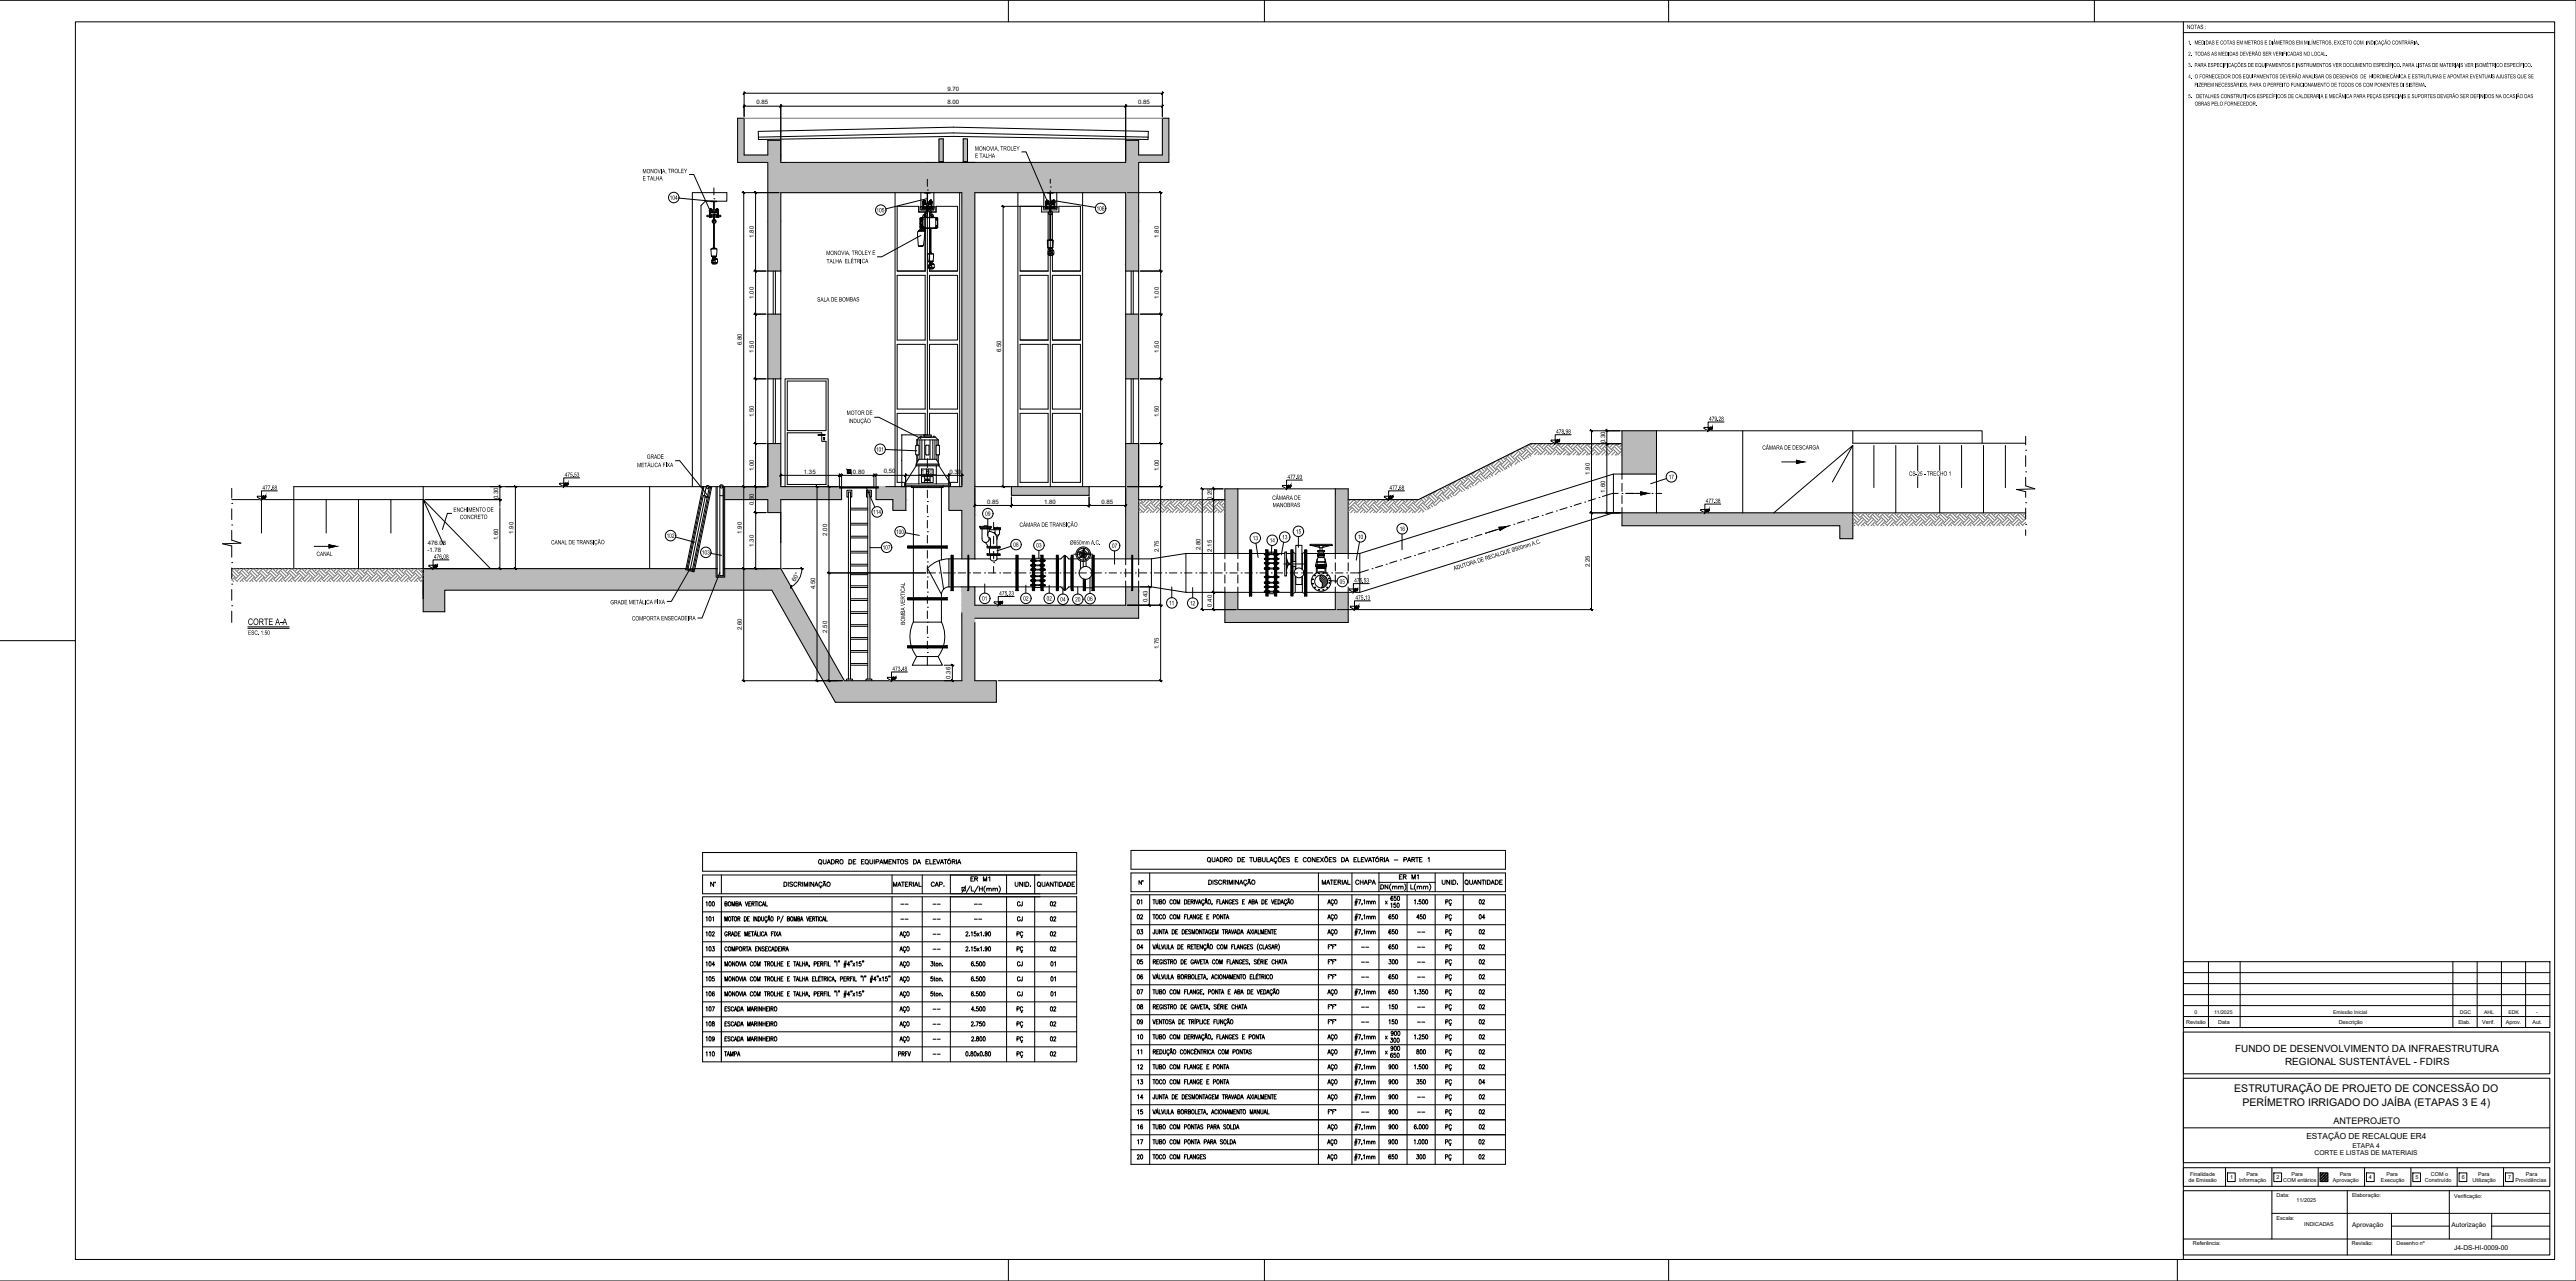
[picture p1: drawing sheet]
<svg xmlns="http://www.w3.org/2000/svg" width="1195mm" height="594mm" viewBox="0 0 1195 594" stroke-linecap="round" stroke-linejoin="round" font-family="sans-serif">
<defs><g id="words">
<g font-size="6.2">
<text x="615" y="421">AÇO</text>
<text x="669" y="421">PÇ</text>
<text x="669" y="442">PÇ</text>
<text x="669" y="449">PÇ</text>
<text x="674" y="470" transform="rotate(-90 674 470)">PÇ</text>
<text x="615" y="491">AÇO</text>
<text x="669" y="491">PÇ</text>
<text x="615" y="498">AÇO</text>
<text x="669" y="498">PÇ</text>
<text x="669" y="519">PÇ</text>
<text x="669" y="539">PÇ</text>
</g>
<g font-size="5.7">
<text x="615" y="428">AÇO</text>
<text x="669" y="428">PÇ</text>
<text x="475" y="436" transform="rotate(-90 475 436)">PÇ</text>
<text x="615" y="435">AÇO</text>
<text x="669" y="435">PÇ</text>
<text x="475" y="443" transform="rotate(-90 475 443)">PÇ</text>
<text x="416" y="450">AÇO</text>
<text x="669" y="456">PÇ</text>
<text x="416" y="457">AÇO</text>
<text x="615" y="463">AÇO</text>
<text x="669" y="463">PÇ</text>
<text x="416" y="471">AÇO</text>
<text x="471" y="471">PÇ</text>
<text x="416" y="478">AÇO</text>
<text x="471" y="478">PÇ</text>
<text x="669" y="477">PÇ</text>
<text x="475" y="485" transform="rotate(-90 475 485)">PÇ</text>
<text x="615" y="484">AÇO</text>
<text x="669" y="484">PÇ</text>
<text x="475" y="492" transform="rotate(-90 475 492)">PÇ</text>
<text x="615" y="504">AÇO</text>
<text x="669" y="504">PÇ</text>
<text x="615" y="512">AÇO</text>
<text x="669" y="512">PÇ</text>
<text x="615" y="525">AÇO</text>
<text x="669" y="525">PÇ</text>
<text x="615" y="532">AÇO</text>
<text x="669" y="532">PÇ</text>
</g>
<g font-size="5.3">
<text x="431" y="412">CAP.</text>
<text x="449" y="410">ER M1</text>
<text x="470" y="412">UNID.</text>
<text x="480" y="412">QUANTIDADE</text>
<text x="628" y="411">CHAPA</text>
<text x="648" y="409">ER M1</text>
<text x="326" y="422">100</text>
<text x="471" y="422">CJ</text>
<text x="486" y="422">02</text>
<text x="526" y="421">01</text>
<text x="685" y="421">02</text>
<text x="526" y="428">02</text>
<text x="643" y="428">650</text>
<text x="656" y="428">450</text>
<text x="685" y="428">04</text>
<text x="326" y="435">102</text>
<text x="486" y="435">02</text>
<text x="326" y="442">103</text>
<text x="486" y="442">02</text>
<text x="526" y="441">04</text>
<text x="643" y="441">650</text>
<text x="685" y="441">02</text>
<text x="526" y="448">05</text>
<text x="643" y="448">300</text>
<text x="685" y="448">02</text>
<text x="526" y="455">06</text>
<text x="326" y="463">106</text>
<text x="471" y="463">CJ</text>
<text x="486" y="463">01</text>
<text x="326" y="470">107</text>
<text x="486" y="470">02</text>
<text x="526" y="469">08</text>
<text x="643" y="469">150</text>
<text x="685" y="469">02</text>
<text x="526" y="476">09</text>
<text x="643" y="476">150</text>
<text x="685" y="476">02</text>
<text x="326" y="484">109</text>
<text x="486" y="484">02</text>
<text x="644" y="485">300</text>
<text x="644" y="482">900</text>
<text x="326" y="491">110</text>
<text x="416" y="491">PRFV</text>
<text x="486" y="491">02</text>
<text x="526" y="490">11</text>
<text x="644" y="492">650</text>
<text x="656" y="490">800</text>
<text x="685" y="490">02</text>
<text x="526" y="497">12</text>
<text x="643" y="497">900</text>
<text x="685" y="497">02</text>
<text x="526" y="504">13</text>
<text x="643" y="504">900</text>
<text x="656" y="504">350</text>
<text x="685" y="504">04</text>
<text x="526" y="518">15</text>
<text x="643" y="518">900</text>
<text x="685" y="518">02</text>
<text x="526" y="525">16</text>
<text x="643" y="525">900</text>
<text x="685" y="525">02</text>
<text x="526" y="539">20</text>
<text x="643" y="539">650</text>
<text x="656" y="539">300</text>
<text x="685" y="539">02</text>
</g>
<g font-size="4.9">
<text x="644" y="419">650</text>
<text x="644" y="422">150</text>
<text x="326" y="428">101</text>
<text x="471" y="428">CJ</text>
<text x="486" y="428">02</text>
<text x="526" y="434">03</text>
<text x="643" y="434">650</text>
<text x="685" y="434">02</text>
<text x="326" y="449">104</text>
<text x="471" y="449">CJ</text>
<text x="486" y="449">01</text>
<text x="643" y="455">650</text>
<text x="685" y="455">02</text>
<text x="326" y="456">105</text>
<text x="471" y="456">CJ</text>
<text x="486" y="456">01</text>
<text x="526" y="462">07</text>
<text x="643" y="462">650</text>
<text x="685" y="462">02</text>
<text x="326" y="477">108</text>
<text x="449" y="477">2.750</text>
<text x="486" y="477">02</text>
<text x="526" y="483">10</text>
<text x="685" y="483">02</text>
<text x="644" y="488">900</text>
<text x="1036" y="506">ESTRUTURAÇÃO DE PROJETO DE CONCESSÃO DO</text>
<text x="526" y="511">14</text>
<text x="643" y="511">900</text>
<text x="685" y="511">02</text>
<text x="1040" y="513">PERÍMETRO IRRIGADO DO JAÍBA (ETAPAS 3 E 4)</text>
<text x="526" y="532">17</text>
<text x="643" y="532">900</text>
<text x="685" y="532">02</text>
</g>
<text font-size="4.7" x="115" y="290">CORTE A-A</text>
<g font-size="4.6">
<text x="1037" y="488">FUNDO DE DESENVOLVIMENTO DA INFRAESTRUTURA</text>
<text x="1060" y="494">REGIONAL SUSTENTÁVEL - FDIRS</text>
</g>
<text font-size="4.2" x="1082" y="521">ANTEPROJETO</text>
<text font-size="4" x="641" y="483">x</text>
<text font-size="3.9" x="1070" y="528">ESTAÇÃO DE RECALQUE ER4</text>
<g font-size="3.1">
<text x="1014" y="13">NOTAS :</text>
<text x="452" y="70">MONOVIA, TROLEY</text>
<text x="452" y="73">E TALHA</text>
<text x="298" y="80">MONOVIA, TROLEY</text>
<text x="298" y="84">E TALHA</text>
<text x="311" y="93">104</text>
<text x="407" y="98">105</text>
<text x="509" y="98">106</text>
<text x="383" y="118">MONOVIA, TROLEY E</text>
<text x="383" y="122">TALHA ELÉTRICA</text>
<text x="379" y="140">SALA DE BOMBAS</text>
<text x="393" y="192">MOTOR DE</text>
<text x="394" y="196">INDUÇÃO</text>
<text x="793" y="195">479.28</text>
<text x="722" y="201">478.98</text>
<text x="406" y="209">101</text>
<text x="817" y="209">CÂMARA DE DESCARGA</text>
<text x="300" y="213">GRADE</text>
<text x="262" y="221">475.53</text>
<text x="296" y="217">METÁLICA FIXA</text>
<text x="885" y="221">CS-25 - TRECHO 1</text>
<text x="122" y="227">477.68</text>
<text x="597" y="222">477.93</text>
<text x="645" y="227">477.68</text>
<text x="774" y="222">17</text>
<text x="590" y="232">CÂMARA DE</text>
<text x="791" y="233">477.38</text>
<text x="210" y="237">ENCHIMENTO DE</text>
<text x="405" y="238">114</text>
<text x="457" y="239">09</text>
<text x="590" y="235">MANOBRAS</text>
<text x="213" y="241">CONCRETO</text>
<text x="473" y="244">CÂMARA DE TRANSIÇÃO</text>
<text x="309" y="249">102</text>
<text x="416" y="248">100</text>
<text x="581" y="251">13</text>
<text x="589" y="252">14</text>
<text x="595" y="250">13</text>
<text x="601" y="247">15</text>
<text x="630" y="250">10</text>
<text x="649" y="246">16</text>
<text x="147" y="258">CANAL</text>
<text x="256" y="252">CANAL DE TRANSIÇÃO</text>
<text x="326" y="257">103</text>
<text x="409" y="255">107</text>
<text x="470" y="254">08</text>
<text x="481" y="254">03</text>
<text x="496" y="253">Ø650mm A.C.</text>
<text x="516" y="254">07</text>
<text x="201" y="259">476.08</text>
<text x="675" y="265" transform="rotate(-18 675 265)">ADUTORA DE RECALQUE Ø900mm A.C.</text>
<text x="621" y="271">05</text>
<text x="628" y="270">475.53</text>
<text x="283" y="280">GRADE METÁLICA FIXA</text>
<text x="456" y="279">01</text>
<text x="463" y="276">475.23</text>
<text x="475" y="279">02</text>
<text x="485" y="279">02</text>
<text x="492" y="279">04</text>
<text x="499" y="279">20</text>
<text x="504" y="279">06</text>
<text x="542" y="281">11</text>
<text x="552" y="281">12</text>
<text x="629" y="278">475.13</text>
<text x="293" y="288">COMPORTA ENSECADEIRA</text>
<text x="420" y="290" transform="rotate(-90 420 290)">BOMBA VERTICAL</text>
<text x="115" y="294">ESC. 1:50</text>
<text x="414" y="311">473.48</text>
<text x="1091" y="532">ETAPA 4</text>
<text x="1074" y="536">CORTE E LISTAS DE MATERIAIS</text>
<text x="1138" y="580">J4-DS-HI-0009-00</text>
</g>
<g font-size="3">
<text x="1091" y="569">Aprovação</text>
<text x="1137" y="569">Autorização</text>
</g>
<g font-size="2.9">
<text x="1015" y="21">1. MEDIDAS E COTAS EM METROS E DIÂMETROS EM MILÍMETROS, EXCETO COM INDICAÇÃO CONTRÁRIA.</text>
<text x="1015" y="26">2. TODAS AS MEDIDAS DEVERÃO SER VERIFICADAS NO LOCAL.</text>
<text x="1015" y="31">3. PARA ESPECIFICAÇÕES DE EQUIPAMENTOS E INSTRUMENTOS VER DOCUMENTO ESPECÍFICO. PARA LISTAS DE MATERIAIS VER ISOMÉTRICO ESPECÍFICO.</text>
<text x="1015" y="36">4. O FORNECEDOR DOS EQUIPAMENTOS DEVERÃO ANALISAR OS DESENHOS DE HIDROMECÂNICA E ESTRUTURAS E APONTAR EVENTUAIS AJUSTES QUE SE</text>
<text x="1018" y="40">FIZEREM NECESSÁRIOS, PARA O PERFEITO FUNCIONAMENTO DE TODOS OS COM PONENTES DI SISTEMA.</text>
<text x="1015" y="46">5. DETALHES CONSTRUTIVOS ESPECÍFICOS DE CALDERARIA E MECÂNICA PARA PEÇAS ESPECIAIS E SUPORTES DEVERÃO SER DEFINIDOS NA OCASIÃO DAS</text>
<text x="1018" y="49">OBRAS PELO FORNECEDOR.</text>
</g>
<g font-size="2.8">
<text x="439" y="42">9.70</text>
<text x="351" y="48">0.85</text>
<text x="439" y="48">8.00</text>
<text x="528" y="48">0.85</text>
<text x="350" y="110" transform="rotate(-90 350 110)">1.80</text>
<text x="538" y="110" transform="rotate(-90 538 110)">1.80</text>
<text x="350" y="138" transform="rotate(-90 350 138)">1.00</text>
<text x="538" y="138" transform="rotate(-90 538 138)">1.00</text>
<text x="344" y="160" transform="rotate(-90 344 160)">6.80</text>
<text x="350" y="164" transform="rotate(-90 350 164)">1.50</text>
<text x="464" y="163" transform="rotate(-90 464 163)">6.50</text>
<text x="538" y="164" transform="rotate(-90 538 164)">1.50</text>
<text x="350" y="194" transform="rotate(-90 350 194)">1.50</text>
<text x="538" y="194" transform="rotate(-90 538 194)">1.50</text>
<text x="744" y="206" transform="rotate(-90 744 206)">0.30</text>
<text x="350" y="218" transform="rotate(-90 350 218)">1.00</text>
<text x="373" y="220">1.35</text>
<text x="396" y="220">0.80</text>
<text x="410" y="219">0,50</text>
<text x="427" y="220">1.00</text>
<text x="440" y="220">0.30</text>
<text x="538" y="218" transform="rotate(-90 538 218)">1.00</text>
<text x="737" y="220" transform="rotate(-90 737 220)">1.90</text>
<text x="231" y="231" transform="rotate(-90 231 231)">0.30</text>
<text x="458" y="234">0.85</text>
<text x="484" y="234">1.80</text>
<text x="511" y="234">0.85</text>
<text x="562" y="232" transform="rotate(-90 562 232)">0.25</text>
<text x="745" y="228" transform="rotate(-90 745 228)">1.60</text>
<text x="350" y="234" transform="rotate(-90 350 234)">0.60</text>
<text x="231" y="251" transform="rotate(-90 231 251)">1.60</text>
<text x="238" y="247" transform="rotate(-90 238 247)">1.90</text>
<text x="344" y="247" transform="rotate(-90 344 247)">1.90</text>
<text x="384" y="248" transform="rotate(-90 384 248)">2.00</text>
<text x="198" y="256">-1.78</text>
<text x="198" y="253">476.08</text>
<text x="350" y="254" transform="rotate(-90 350 254)">1.30</text>
<text x="538" y="256" transform="rotate(-90 538 256)">2.75</text>
<text x="557" y="255" transform="rotate(-90 557 255)">2.80</text>
<text x="562" y="256" transform="rotate(-90 562 256)">2.15</text>
<text x="737" y="263" transform="rotate(-90 737 263)">2.25</text>
<text x="369" y="270" transform="rotate(-60 369 270)">60°</text>
<text x="378" y="273" transform="rotate(-90 378 273)">4.50</text>
<text x="532" y="279" transform="rotate(-90 532 279)">0.43</text>
<text x="562" y="281" transform="rotate(-90 562 281)">0.40</text>
<text x="344" y="292" transform="rotate(-90 344 292)">2.60</text>
<text x="384" y="293" transform="rotate(-90 384 293)">2.50</text>
<text x="538" y="301" transform="rotate(-90 538 301)">1.75</text>
<text x="441" y="315" transform="rotate(-90 441 315)">0.36</text>
</g>
<g font-size="2.6">
<text x="417" y="421">--</text>
<text x="431" y="421">--</text>
<text x="451" y="421">--</text>
<text x="417" y="428">--</text>
<text x="431" y="428">--</text>
<text x="451" y="428">--</text>
<text x="431" y="435">--</text>
<text x="656" y="434">--</text>
<text x="431" y="441">--</text>
<text x="630" y="441">--</text>
<text x="656" y="441">--</text>
<text x="630" y="447">--</text>
<text x="656" y="447">--</text>
<text x="630" y="454">--</text>
<text x="656" y="454">--</text>
<text x="431" y="469">--</text>
<text x="630" y="468">--</text>
<text x="656" y="468">--</text>
<text x="431" y="476">--</text>
<text x="630" y="475">--</text>
<text x="656" y="475">--</text>
<text x="431" y="483">--</text>
<text x="431" y="490">--</text>
<text x="656" y="510">--</text>
<text x="630" y="517">--</text>
<text x="656" y="517">--</text>
</g>
<g font-size="2.5">
<text x="1014" y="475">Revisão</text>
<text x="1029" y="475">Data</text>
<text x="1085" y="475">Descrição</text>
<text x="1140" y="475">Elab.</text>
<text x="1151" y="475">Verif.</text>
<text x="1162" y="475">Aprov.</text>
<text x="1175" y="475">Aut.</text>
<text x="1016" y="545">Finalidade</text>
<text x="1042" y="545">Para</text>
<text x="1063" y="545">Para</text>
<text x="1085" y="545">Para</text>
<text x="1107" y="545">Para</text>
<text x="1128" y="545">COM o</text>
<text x="1149" y="545">Para</text>
<text x="1172" y="545">Para</text>
<text x="1015" y="548">de Emissão</text>
<text x="1034" y="547">1</text>
<text x="1039" y="548">Informação</text>
<text x="1056" y="547">2</text>
<text x="1059" y="548">COM entários</text>
<text x="1077" y="547">3</text>
<text x="1082" y="548">Aprovação</text>
<text x="1099" y="547">4</text>
<text x="1104" y="548">Execução</text>
<text x="1120" y="547">5</text>
<text x="1125" y="548">Construído</text>
<text x="1142" y="547">6</text>
<text x="1147" y="548">Utilização</text>
<text x="1163" y="547">7</text>
<text x="1167" y="548">Providências</text>
<text x="1056" y="555">Data:</text>
<text x="1065" y="557">11/2025</text>
<text x="1091" y="555">Elaboração:</text>
<text x="1138" y="556">Verificação:</text>
<text x="1056" y="566">Escala:</text>
<text x="1069" y="569">INDICADAS</text>
<text x="1017" y="578">Referência:</text>
<text x="1091" y="578">Revisão:</text>
<text x="1112" y="578">Desenho nº</text>
</g>
<g font-size="2.4">
<text x="1018" y="470">0</text>
<text x="1027" y="470">11/2025</text>
<text x="1082" y="470">Emissão Inicial</text>
<text x="1141" y="470">DGC</text>
<text x="1152" y="470">AHL</text>
<text x="1164" y="470">EDK</text>
<text x="1176" y="470">-</text>
</g>
</g></defs>
<!-- layer: H-SA-HTC CONCRETO -->
<g fill="#bababa" stroke="#bababa" stroke-width=".46">
<path d="M436 64h2z"/>
<path d="M447 64h2z"/>
<path d="M522 123l5 3h-5z"/>
<path d="M527 126h1z"/>
<path d="M469 226l36 4v-4zM469 226l36 4h-36z"/>
<path d="M539 55l3 17v-17zM539 55l3 17h-3z"/>
<path d="M522 65l6 7v-7zM522 65l6 7h-6z"/>
<path d="M356 65l6 7v-7zM356 65l6 7h-6z"/>
<path d="M342 55l3 17v-17zM342 55l3 17h-3z"/>
<path d="M447 64l2 11v-11zM447 64l2 11h-2z"/>
<path d="M436 64l2 11v-11zM436 64l2 11h-2z"/>
<path d="M522 72l20 3v-3zM522 72l20 3h-20z"/>
<path d="M342 72l20 3v-3zM342 72l20 3h-20z"/>
<path d="M362 75l68 14v-14zM362 75l68 14h-68z"/>
<path d="M430 75l92 14v-14zM430 75l92 14h-92z"/>
<path d="M522 75l6 14v-14zM522 75l6 14h-6z"/>
<path d="M430 89h92zM430 89h92z"/>
<path d="M362 89h68zM362 89h68z"/>
<path d="M356 75l6 14v-14zM356 75l6 14h-6z"/>
<path d="M522 89l6 13v-13zM522 89l6 13h-6z"/>
<path d="M356 89l6 13v-13zM356 89l6 13h-6z"/>
<path d="M522 102l6 21v-21zM522 102l6 21h-6z"/>
<path d="M522 123l6 3v-3zM522 123l6 3h-1z"/>
<path d="M356 102l6 24v-24zM356 102l6 24h-6z"/>
<path d="M356 146l6 30v-30zM356 146l6 30h-6z"/>
<path d="M446 89l6 137v-137zM446 89l6 137h-6z"/>
<path d="M356 206l6 20v-20zM356 206l6 20h-6z"/>
<path d="M407 226h13zM407 226h13h-13z"/>
<path d="M336 226h53zM336 226h53h-53z"/>
<path d="M406 226l14 6v-6zM406 226l14 6h-14z"/>
<path d="M336 226l54 6v-6zM336 226l54 6h-54z"/>
<path d="M414 232h6zM414 232h6h-6z"/>
<path d="M440 226l12 11v-11zM440 226l12 11h-12z"/>
<path d="M414 232l6 5v-5zM414 232l6 5h-6z"/>
<path d="M356 232l6 6v-6zM356 232l6 6h-6z"/>
<path d="M446 237l6 2v-2zM446 237l6 2h-6z"/>
<path d="M619 227l6 30v-30zM619 227l6 30h-6z"/>
<path d="M568 227l6 30v-30zM568 227l6 30h-6z"/>
<path d="M446 239l6 18v-18zM446 239l6 18h-6z"/>
<path d="M449 257l3 2v-2zM449 257l3 2h-3z"/>
<path d="M446 257l3 2v-2zM446 257l3 2h-3z"/>
<path d="M619 275l6 8v-8zM619 275l6 8h-6z"/>
<path d="M619 283l6 5v-5zM619 283l6 5h-6z"/>
<path d="M574 283l45 5v-5zM574 283l45 5h-45z"/>
<path d="M568 275l6 13v-13zM568 275l6 13h-6z"/>
<path d="M568 288l57 1v-1zM568 288l57 1h-57z"/>
<path d="M522 206l6 32v-32zM522 206l6 32h-6z"/>
<path d="M522 238l6 19v-19zM522 238l6 19h-6z"/>
<path d="M525 257l3 2v-2zM525 257l3 2h-3z"/>
<path d="M522 257l3 2v-2zM522 257l3 2h-3z"/>
<path d="M196 264h122zM196 264h122h-122z"/>
<path d="M322 264l10 1v-1zM322 264l10 1h-10z"/>
<path d="M196 264l126 1-4-1zM196 264l126 1h-126z"/>
<path d="M336 264l28 4-2-4zM336 264l28 4h-28z"/>
<path d="M196 265l136 3v-3zM196 265l136 3h-136z"/>
<path d="M196 268l172 6-4-6zM196 268l172 6h-172z"/>
<path d="M525 272l3 2v-2zM525 272l3 2h-3z"/>
<path d="M522 272l3 2v-2zM522 272l3 2h-3z"/>
<path d="M449 272l3 2v-2zM449 272l3 2h-3z"/>
<path d="M446 272l3 2v-2zM446 272l3 2h-3z"/>
<path d="M522 274l6 7v-7zM522 274l6 7h-6z"/>
<path d="M446 274l6 7v-7zM446 274l6 7h-6z"/>
<path d="M196 274l10 10v-10zM196 274l10 10h-10z"/>
<path d="M446 281l82 6v-6zM446 281l82 6h-82z"/>
<path d="M446 287l6 29v-29zM446 287l6 29h-6z"/>
<path d="M358 274l34 42-24-42zM358 274l34 42h-10z"/>
<path d="M382 316l80 10v-10zM382 316l80 10h-75z"/>
<path d="M522 146l6 30v-30zM522 146l6 30h-6z"/>
<path d="M752 200l16 20v-20zM752 200l16 20h-16z"/>
<path d="M768 238h91zM752 238h107zM752 238h107zM752 238h107z"/>
<path d="M752 238l107 6v-6zM752 238l107 6h-107z"/>
<path d="M853 244l6 6v-6zM853 244l6 6h-6z"/>
</g>
<!-- layer: H-SA-DIM -->
<g fill="none" stroke="#000" stroke-width=".46">
<path d="M345 49h194M345 42v12M345 43h194M362 48v27M522 48v27M539 42v12M344 89h17M345 89v227M350 89v149M464 96h20M465 96v130M523 89h16"/>
<path d="M538 89v227M350 126h5M529 126h10M350 146h5M529 146h10M350 176h5M529 176h10M737 200h15M738 200v83M745 199v8M350 206h5M362 220v5"/>
<path d="M389 220v5M390 220v5M393 217l2 3M393 218h2v1h-2zM393 218h1v1h-1zM405 220v5M406 220v5M418 202h12M418 202h.1M418 202v24M420 220v5M440 220v5"/>
<path d="M446 220v5M529 206h10M745 206h7M745 206v32M196 232v46M197 232h36M227 226h6M232 225v8M232 232v32M235 226h5M239 226v38M344 226h11"/>
<path d="M350 238h5M351 238v26M362 220h27M378 226h11M379 226v90M385 226v90M390 220h50M418 226h2M418 226h.1M439 220h8M452 226v9M452 234h70"/>
<path d="M464 226h4M469 230v5M505 230v5M522 226v9M523 226h16M557 227h10M558 227v56M562 232h5M563 226v7M563 232v51M737 238h15M206 253l-10-21 31 31"/>
<path d="M197 264h43M344 264h17M363 264h10M372 264a10 10 0 0 1-5 8M384 266h45M457 271v4M529 272h5M533 272v9M562 275h5M523 281h16M557 283h16M620 283h119"/>
<path d="M344 316h47M438 316h5M438 308h5M442 308v8M463 316h76"/>
</g>
<g fill="#000" stroke="#000" stroke-width=".46">
<path d="M346 43l-1 1zM345 44l1-1z"/>
<path d="M346 49l-1 1zM346 49l-1 1z"/>
<path d="M363 49l-1 1zM363 49l-1 1z"/>
<path d="M363 49l-1 1zM363 49l-1 1z"/>
<path d="M522 50l1-1zM523 49l-1 1z"/>
<path d="M523 49l-1 1zM523 49l-1 1z"/>
<path d="M539 44l1-1zM540 43l-1 1z"/>
<path d="M540 49l-1 1zM540 49l-1 1z"/>
<path d="M345 89v1zM345 89v1z"/>
<path d="M350 89l1 1zM350 89l1 1z"/>
<path d="M465 95l1 1zM465 95l1 1z"/>
<path d="M538 89l1 1zM538 89l1 1z"/>
<path d="M350 125l1 1zM350 125l1 1z"/>
<path d="M350 125l1 1zM350 125l1 1z"/>
<path d="M538 125l1 1zM538 125l1 1z"/>
<path d="M538 125l1 1zM538 125l1 1z"/>
<path d="M350 145l1 1zM350 145l1 1z"/>
<path d="M350 145l1 1zM350 145l1 1z"/>
<path d="M538 145l1 1zM538 145l1 1z"/>
<path d="M538 145l1 1zM538 145l1 1z"/>
<path d="M350 175l1 1zM350 175l1 1z"/>
<path d="M350 175l1 1zM350 175l1 1z"/>
<path d="M538 175l1 1zM538 175l1 1z"/>
<path d="M538 175l1 1zM538 175l1 1z"/>
<path d="M745 199l1 1zM745 199l1 1z"/>
<path d="M350 205l1 1zM350 205l1 1z"/>
<path d="M350 205l1 1zM350 205l1 1z"/>
<path d="M393 218v1zM393 218v1z"/>
<path d="M393 218h2zM393 218h2z"/>
<path d="M394 218l1 1zM394 218l1 1z"/>
<path d="M393 219h2zM393 219h2z"/>
<path d="M538 205l1 1zM538 205l1 1z"/>
<path d="M538 205l1 1zM538 205l1 1z"/>
<path d="M738 199l1 1zM738 199l1 1z"/>
<path d="M745 205l1 1zM745 205l1 1z"/>
<path d="M745 205l1 1zM745 205l1 1z"/>
<path d="M232 225v1zM231 225l1 1z"/>
<path d="M231 231l1 1zM232 231v1z"/>
<path d="M231 231l1 1zM232 231v1z"/>
<path d="M239 225v1zM239 225v1z"/>
<path d="M345 225v1zM345 225v1z"/>
<path d="M345 225v1zM345 225v1z"/>
<path d="M350 237l1 1zM350 237l1 1z"/>
<path d="M350 225l1 1zM350 225l1 1z"/>
<path d="M350 225l1 1zM350 225l1 1z"/>
<path d="M350 237l1 1zM350 237l1 1z"/>
<path d="M363 220l-1 1zM362 221l1-1z"/>
<path d="M379 225v1zM379 225v1z"/>
<path d="M384 225l1 1zM384 225l1 1z"/>
<path d="M389 221l1-1zM390 220l-1 1z"/>
<path d="M391 220l-1 1zM390 221l1-1z"/>
<path d="M406 220l-1 1zM405 221l1-1z"/>
<path d="M406 221l1-1zM407 220l-1 1z"/>
<path d="M420 221v-1zM420 220v1z"/>
<path d="M420 220v1zM420 220v1z"/>
<path d="M440 221l1-1zM441 220l-1 1z"/>
<path d="M440 221l1-1zM441 220l-1 1z"/>
<path d="M447 220l-1 1zM446 221l1-1z"/>
<path d="M453 234l-1 1zM452 235l1-1z"/>
<path d="M465 225l1 1zM465 225l1 1z"/>
<path d="M469 235l1-1zM470 234l-1 1z"/>
<path d="M470 234l-1 1zM469 235l1-1z"/>
<path d="M505 235l1-1zM506 234l-1 1z"/>
<path d="M506 234l-1 1zM505 235l1-1z"/>
<path d="M522 235l1-1zM523 234l-1 1z"/>
<path d="M538 225l1 1zM538 225l1 1z"/>
<path d="M538 225l1 1zM538 225l1 1z"/>
<path d="M557 226l1 1zM557 226l1 1z"/>
<path d="M563 226v1zM562 226l1 1z"/>
<path d="M562 231l1 1zM562 231l1 1z"/>
<path d="M562 231l1 1zM562 231l1 1z"/>
<path d="M738 237l1 1zM738 237l1 1z"/>
<path d="M738 238h1zM738 238h1z"/>
<path d="M745 237l1 1zM745 238h1z"/>
<path d="M232 263v1zM231 263l1 1z"/>
<path d="M239 263v1zM239 263v1z"/>
<path d="M345 263v1zM345 263v1z"/>
<path d="M345 263v1zM345 263v1z"/>
<path d="M350 263l1 1zM350 263l1 1z"/>
<path d="M367 272v1zM367 272v1z"/>
<path d="M371 263l1 1zM372 263v1z"/>
<path d="M384 265l1 1zM384 265l1 1z"/>
<path d="M384 265l1 1zM384 265l1 1z"/>
<path d="M533 272l1 1zM533 272l1 1z"/>
<path d="M563 274v1zM562 274l1 1z"/>
<path d="M562 274l1 1zM562 274l1 1z"/>
<path d="M533 280l1 1zM533 280l1 1z"/>
<path d="M538 280l1 1zM538 280l1 1z"/>
<path d="M538 280l1 1zM538 280l1 1z"/>
<path d="M557 282l1 1zM557 282l1 1z"/>
<path d="M563 282v1zM562 282l1 1z"/>
<path d="M738 282l1 1zM738 282l1 1z"/>
<path d="M345 315v1zM345 315v1z"/>
<path d="M379 315v1zM379 315v1z"/>
<path d="M384 315l1 1zM384 315l1 1z"/>
<path d="M441 315l1 1zM441 315l1 1z"/>
<path d="M441 308l1 1zM441 308l1 1z"/>
<path d="M538 315l1 1zM538 315l1 1z"/>
</g>
<!-- layer: H-SA-ESTRUTURA (CORTE) -->
<g fill="none" stroke="#000" stroke-width=".46">
<path d="M446 75h-84v-10h-6v7h-11v-17h-3v20h14v51h6v-37h84v137h-6v11h6v22M446 75h6h-6M452 75h70v-10h6v7h11v-17h3v20h-14v51h-6v-37h-70v170M356 146h6v30h-6zM522 146h6v30h-6zM362 238h-6v-6h-20v-6h20v-20h6v20h27h1v6h-28v20M407 226h-1v6h8v5h6v-11h-9M469 226h36v4h-36zM522 259v-53h6v53M568 257v-30h6v30M619 257v-30h6v30M318 264h-122v20h10v-10h152l29 52h75v-10h-10v-27"/>
<path d="M322 264h10M336 264h26l30 52h54v-32M452 272v9h70v-9M528 272v15h-76M568 275v14h57v-14M574 275v8h45v-8"/>
</g>
<!-- layer: 01 -->
<g fill="none" stroke="#000" stroke-width=".46">
<path d="M352 64v-3l90-2 91 2v3M768 200h151v6M808 200v38M859 200v6M879 207v31M890 207v19M900 207v31M910 207v19M920 207v31M930 207v19M107 232h89M121 232v15"/>
<path d="M136 232v32M151 232v15M166 232v32M181 232v15M613 267l-1 1 1 2M613 270v1v2M613 267l-1 1M614 267l-2 1M614 267l-2 2M615 268l-2 2M616 269l-3 2M616 270l-3 3"/>
<path d="M616 269l-3 3"/>
<circle cx="609" cy="269" r=".2"/>
<circle cx="609" cy="271" r=".2"/>
<circle cx="610" cy="267" r=".2"/>
<circle cx="610" cy="272" r=".2"/>
<circle cx="612" cy="266" r=".2"/>
<circle cx="612" cy="274" r=".2"/>
<circle cx="613" cy="270" r="5"/>
<circle cx="614" cy="274" r=".2"/>
<circle cx="614" cy="266" r=".2"/>
<circle cx="616" cy="272" r=".2"/>
<circle cx="616" cy="267" r=".2"/>
<circle cx="616" cy="268" r=".2"/>
<circle cx="617" cy="270" r=".2"/>
</g>
<!-- layer: 04 -->
<path d="M859 238h81M107 264h89" fill="none" stroke="#000" stroke-width=".46"/>
<!-- layer: 02 -->
<g fill="none" stroke="#000" stroke-width=".46">
<path d="M352 64l90-2 91 2v1l-91-2-90 2zM415 89v137M416 96h10v2h3v28h-13zM427 89v8h6v-8M430 97v105M431 98h3v-2h10v30h-13zM445 89v137M472 89v137M473 96h10v2h3v28h-13zM484 89v8h6v-8M487 97v129M488 98h3v-2h10v30h-13z"/>
<path d="M502 89v137M356 126v20M359 126v20M360 126v20M362 126v20M416 128h13v30h-13zM416 126h13M431 128h13v30h-13zM431 126h13M473 128h13v30h-13zM473 126h13M488 128h13v30h-13z"/>
<path d="M488 126h13M522 126v20M525 126v20M526 126v20M528 126v20M416 160h13v30h-13zM431 160h13v30h-13zM473 160h13v30h-13zM473 158h13M488 160h13v30h-13zM488 158h13M356 176v30"/>
<path d="M359 176v30M360 176v30M362 176v30M365 177h18v23h-18zM522 176v30M525 176v30M526 176v30M528 176v50M473 192h13v32h-13zM488 192h13v32h-13zM379 202h4h-4zM381 202v-1h-16v24h18v-20h-2v-3"/>
<path d="M382 203v1zM429 202v-10h-13v32h4M431 202v-10h13v32h-4M752 220v-20h16v20M327 226h1M327 231h1M327 231l-7 33M327 230h-1l-7 34M327 230h1M327 230v1M328 226l-1 4M328 231l-7 33"/>
<path d="M328 230v1M329 225l-1 1M329 225v1M329 226h5M329 226l-1 4M330 226l-8 38M332 226v38M333 226v38M334 230h1M335 225h-1M335 225v42h-1v-42M335 226h1"/>
<path d="M336 226v38M336 232v32M364 226v-50h20v50M390 226h17h-17zM390 226h16M394 231h-1v-4h2v4M395 236h8M403 231h-1v-4h2v4M752 238v6h101v6h6v-12h-91M395 249h8M395 256h8M395 243h8"/>
<path d="M318 264l8-38h1l-8 38h1M318 264l4 1v-1M320 264h1h-1zM332 264v4h4v-4M332 264h1M333 264v3h3v-3M395 278h8M395 267h8M395 266h8M395 272h8M395 262h8M395 284h8"/>
<path d="M395 290h8M395 296h8M393 316v-1h2v1M394 315v-87h1v87M395 302h8M395 308h8M402 316v-1h2v1M403 315v-87h1v87M326 395h156"/>
<circle cx="328" cy="226" r=".5"/>
<circle cx="335" cy="226" r=".5"/>
</g>
<!-- layer: EIXO -->
<g fill="none" stroke="#000" stroke-width=".46">
<path d="M331 99h.1M331 92h.1M331 87v3M331 94v3M430 95h.1M430 88h.1M430 83v3M430 90v3M430 97v3M487 94h.1M487 87h.1M487 83v2"/>
<path d="M487 88v4M487 95v2M331 101v3M430 219h.1M430 213v4M430 226h.1M430 233h.1M430 240h.1M430 220v4M430 227v4M430 234v4M714 240l-4 1"/>
<path d="M715 239h.1M720 237l-3 2M722 237h.1M727 235l-3 1M729 235h.1M733 233l-3 1M735 233h.1M740 231l-3 1M742 231h.1M751 229h-3l-5 1M752 229h.1M754 229h4"/>
<path d="M759 229h.1M761 229h4M766 229h.1M768 229h3M430 247h.1M430 254h.1M430 241v4M430 248v4M430 255v4M461 254h.1M461 247h.1M461 242v3"/>
<path d="M461 249v3M461 256v3M498 257h3M502 257h.1M504 257h3M650 260h.1M654 258l-3 1M656 258h.1M661 256l-3 1M663 255h.1M668 254l-4 1M669 253h.1"/>
<path d="M674 252l-3 1M694 246l-3 1M696 245h.1M701 244l-4 1M702 243h.1M707 242l-3 1M709 241h.1M430 261h.1M430 268h.1M430 275h.1M430 262v4M430 269v4"/>
<path d="M430 276v4M430 266h4M436 266h.1M437 266h4M443 266h.1M444 266h4M450 266h.1M451 266h4M457 266h.1M458 266h4M461 261h.1M461 263v3"/>
<path d="M464 266h.1M465 266h4M471 266h.1M472 266h4M478 266h.1M479 266h4M485 266h.1M486 266h4M492 266h.1M493 266h4M499 266h.1M500 266h4"/>
<path d="M506 266h.1M507 266h4M513 266h.1M514 266h4M520 266h.1M521 266h4M527 266h.1M528 266h4M534 266h.1M535 266h4M541 266h.1M542 266h4"/>
<path d="M548 266h.1M549 266h4M555 266h.1M556 266h4M562 266h.1M563 266h4M569 266h.1M570 266h4M576 266h.1M577 266h4M583 266h.1M584 266h4"/>
<path d="M590 266h.1M591 266h4M597 266h.1M598 266h4M604 266h.1M605 266h4M611 266h.1M612 266h4M618 266h.1M619 266h4M625 266h.1M635 264l-5 2h-4"/>
<path d="M636 264h.1M641 262l-3 1M643 262h.1M648 260l-3 1M430 282h.1M430 289h.1M430 296h.1M430 283v4M430 290v4M430 297v4M430 303h.1M430 304v4"/>
</g>
<!-- layer: Left View-H-SA-EQUIP -->
<g fill="none" stroke="#000" stroke-width=".46">
<path d="M425 211v-5l1 1v4M425 211h1M425 215h11v1h-11zM425 215l1-2h8l2 2M425 216h11M425 216l-5 8M425 204h10M425 204l2-1h7l1 1M425 204v2M425 211v4M426 204v2M426 211v3"/>
<path d="M426 216v8M427 204v9M427 203v-1l1 1M427 218h6v2h-6zM428 204v9M429 202h3v1h-3zM429 202h3M429 204v9M429 211h1M430 206l1 1v4M430 206l-1 5M430 218v2"/>
<path d="M431 218v2M431 211h-1M431 204v9M433 204v9M433 203v-1l1 1M434 204v9M434 211h1M434 216v8M435 206l1 1v4M435 206l-1 5M435 204v2M435 211v3"/>
<path d="M435 211v4M436 216l5 8M436 211h-1M321 226v-137h16v4h-10l-2 2v131M420 224v1h3M420 224h21M420 226h20M423 225h14v1h-14zM426 220h8M427 221h6v3h-6zM429 224v-1h2v1M429 221v1h2v-1"/>
<path d="M429 222v1M430 222v1M431 222v1M441 224v1h-4M454 244h6v1h-6zM455 245h5M456 245v5a1.7 1.7 0 0 0 1 2 1.8 1.8 0 0 0 2-3M456 244h2M457 251l1 2M458 257h6v1h-6zM458 253h6v1h-6zM458 257h6"/>
<path d="M458 254h6M459 245v2M459 246h2M459 254v3M459 253v-3a1.8 1.8 0 0 1 0-3 1.8 1.8 0 0 1 2 1l1 1v4M459 254h5M461 245h3v1h-3zM461 245h3M462 246v1a1 1 0 0 0 1 1 1 1 0 0 0 1-1v-1M462 258v1v1h-1l-2-1v-1h5M462 245h1M463 254v3"/>
<path d="M463 248l-1 2M500 256l2 1-2 2v-2zM500 256l1-1 2-1-1 3-2-1M501 256v2M501 258l2 1M501 257l1 1M502 258h1M502 258l2 2h-2l-1-1zM502 257h1zM502 256h.1M502 254v9M503 255l-2 1"/>
<path d="M503 256v1M503 255l1 2M503 254l1 1 1 1h-2v-2M503 257l1 2M503 257h2v1l-1 1M504 257l-1 1M501 260v4M504 260v3"/>
<circle cx="502" cy="257" r="3"/>
<circle cx="504" cy="266" r="3"/>
</g>
<!-- layer: H-SA-CONTORNO -->
<g fill="none" stroke="#000" stroke-width=".46">
<path d="M752 220v2M196 226v6M301 226v38M326 226h-190v6M452 226h17M505 226h17M574 227h45M752 224v4M752 230v4M752 235v3M522 259v3M528 259v3"/>
<path d="M568 257v2M574 257v2M619 257v2M625 257v2M522 264v4M522 269v3M528 264v4M528 269v3M568 261v4M568 267v3M568 272v3M574 261v4"/>
<path d="M574 267v3M574 272v3M619 261v4M619 267v3M619 272v3M625 261v4M625 267v3M625 272v3"/>
</g>
<!-- layer: H-SA-TUBOS -->
<g fill="none" stroke="#000" stroke-width=".46">
<path d="M362 238v26M424 226v27M437 226v27M421 254h18h-18zM421 253h18v1h-18zM422 254h16M424 254v23M436 260l2 13M437 254v6M440 259h1M440 259v13M440 259a13 13 0 0 0-10 5l7 12v1"/>
<path d="M441 257h1v17h-1zM442 258v15M442 257v17zM442 259h7M449 257v17zM449 259h10M462 259h9M471 257h1v17h-1zM472 258v15M472 257v17zM472 259h7M478 260h.1"/>
<path d="M478 260h1M479 260h-1M479 260h.1M479 257v17zM479 257h1v17h-1zM480 260h.1M480 259h3M480 260h3M482 260h.1M483 260h-1M483 260h.1M483 257v17z"/>
<path d="M483 257h1v17h-1zM484 260h.1M484 259h6M484 260h1M485 260h.1M485 260h-1M490 257v17zM490 257h1v17h-1zM491 258v15M494 258v16zM494 258l-2 1h-1M494 258v16"/>
<path d="M494 258l2 1h1M497 258v15M497 257v17zM497 257h1v17h-1zM498 259h2M505 259h2M507 257v17zM507 258v15M507 257h1v17h-1zM508 259h17M525 257v17zM525 259h9"/>
<path d="M534 259v13M550 257l-16 2M580 257h-30v18h30M580 255v21zM580 256v20M580 255h1v21h-1zM581 257h6M586 257h.1M586 259h.1M586 257h1M586 259h1M587 257h.1"/>
<path d="M587 259h.1M587 260h.1M587 259v1M587 255h1v21h-1zM587 259h-1M588 259h.1M588 257h.1M588 255v21zM588 260v-1l1 1M588 256h3M588 260h.1M588 260h1"/>
<path d="M588 259h3M588 257h3M588 257h1M589 257h.1M589 260h.1M589 259h.1M591 257h.1M591 259h.1M591 260v-1v1M591 260h.1M591 255h1v21h-1zM592 259h.1"/>
<path d="M592 257h.1M592 255v21zM592 257h4M592 259v1M592 257h1M592 260h.1M592 259h1M593 257h.1M593 259h.1M593 259v1M596 256h1v11h-1zM597 259v2"/>
<path d="M597 257h2M599 256v5v-5M600 256l1 1M601 257v3M604 257h.1M604 257v7M605 255h1v21h-1zM605 256l-1 1M606 256v20M606 255v21zM606 257h5M608 252h10v1h-10z"/>
<path d="M608 253l4 1M611 253h1M611 259v2M611 259l-1 3M611 255h3v1h-3zM611 257h3zM611 257h3v1h-3zM611 258v1h3M611 257h3M612 259h-1M612 257h2M612 256v1"/>
<path d="M612 253v1h2v-1M612 254v1M613 254v1M614 256v1M614 258v1M614 259h1M614 257h17v18h-25M615 259v2M615 259v3M615 253h-1M617 253l-3 1M421 278h18h-18z"/>
<path d="M421 277h18v1h-18zM422 278h16M424 278v11h13v-11M440 272h1M440 272a3 3 0 0 0-3 4M442 272h7M449 272h22M472 272h7M478 267h.1M478 262h.1M478 269h.1M478 271v1"/>
<path d="M478 271h.1M478 272h.1M478 264h.1M478 269h1M478 272h1M478 271h1M478 264h1M478 267h1M478 262h1M478 271l1 1M478 270v-1l1 1M478 267v1l1-1"/>
<path d="M478 263h1M478 264l1 1M478 270h.1M478 263h.1M478 270h1M479 272h.1M479 271h.1M479 270h.1M479 267h.1M479 262l-1 1M479 262h.1M479 265h.1"/>
<path d="M479 269h.1M479 262v1M479 263h.1M479 264h.1M479 269h-1M479 271v1M479 267h-1M480 272h.1M480 271h.1M480 269h.1M480 267h.1M480 268v-1v1"/>
<path d="M480 262h.1M480 263v-1v1M480 264h.1M480 269v1M480 272h3M480 271v1v-1M480 270h.1M480 264v1v-1M480 269h3M480 271h3M480 267h3M480 262h3"/>
<path d="M480 264h3M482 272h.1M482 271h.1M482 271l1 1M482 269h.1M482 267h.1M482 268l1-1v1M482 262h.1M482 264h.1M482 264l1 1M482 269v1M483 271h.1"/>
<path d="M483 271v1M483 269h.1M483 270h.1M483 263h.1M483 264h.1M483 264v1M483 272h.1M483 262l-1 1M483 262h.1M483 267h.1M483 265h.1M483 262v1"/>
<path d="M483 269v1M484 272h.1M484 271h.1M484 271v1M484 269h.1M484 267h.1M484 268v-1v1M484 262h.1M484 263v-1v1M484 264h.1M484 264v1M484 272h6"/>
<path d="M484 269v1M484 270h.1M484 268h.1M484 265h.1M484 269h1M484 272h1M484 271h1M484 267h1M484 264h1M485 272h.1M485 271h.1M485 269h.1"/>
<path d="M485 267h.1M485 264h.1M485 269h-1M485 271v1M491 272h1l2 1M497 272h-1l-2 1M498 272h4M502 268v6h1v-5v5h1v-5M503 269v4zM504 273h3M508 272h17M525 272h9"/>
<path d="M534 272l16 3M581 275h6M586 261h.1M586 263v1M586 267v1M586 274v1M586 264h.1M586 263h.1M586 274h.1M586 275h.1M586 272h.1M586 270h.1"/>
<path d="M586 267h.1M586 268h.1M586 272h1M586 267h1M586 264h1M586 263h1M586 261h1M586 275h1M586 274h1M586 270h1M586 268h1M587 272h.1"/>
<path d="M587 270h.1M587 261h.1M587 264h.1M587 263h.1M587 274h.1M587 275h.1M587 272h-1M587 272v1M587 270h-1M587 267h.1M587 268h.1M587 263v1"/>
<path d="M587 267v1M587 270v1M587 274v1M587 262h.1M587 271h.1M587 261v1M587 261h-1M588 272h.1M588 267h.1M588 264h.1M588 263h.1M588 261h.1"/>
<path d="M588 275h.1M588 274h.1M588 270h.1M588 268h.1M588 262v-1l1 1M588 272v1l1-1M588 263v1M588 267v1M588 270v1M588 274v1M588 275h3M588 262h.1"/>
<path d="M588 271h.1M588 272h1M588 272h3M588 267h3M588 264h1M588 264h3M588 263h3M588 262h1M588 275h1M588 261h3M588 263h1M588 274h3"/>
<path d="M588 274h1M588 270h3M588 270h1M588 271h1M588 268h3M588 267h1M588 268h1M589 262h.1M589 263h.1M589 264h.1M589 275h.1M589 274h.1"/>
<path d="M589 272h.1M589 271h.1M589 270h.1M589 268h.1M589 267h.1M589 261h.1M589 263v1M589 267v1M589 270v1M589 274v1M591 261h.1M591 262v-1v1"/>
<path d="M591 263h.1M591 264h.1M591 275h.1M591 274h.1M591 272h.1M591 272v1v-1M591 270h.1M591 268h.1M591 267h.1M591 267v1M591 270v1M591 274v1"/>
<path d="M591 262h.1M591 271h.1M591 263v1M592 272h.1M592 267h.1M592 264h.1M592 263h.1M592 261h.1M592 275h.1M592 274h.1M592 270h.1M592 268h.1"/>
<path d="M592 274v1M592 270v1M592 275h7M592 263v1M592 267v1M592 272v1M592 262h.1M592 261v1M592 273h.1M592 272h1M592 267h1M592 264h1"/>
<path d="M592 263h1M592 261h1M592 275h1M592 274h1M592 270h1M592 268h1M592 271h.1M593 261h.1M593 263h.1M593 264h.1M593 275h.1M593 274h.1"/>
<path d="M593 274l-1 1M593 272h.1M593 270h.1M593 268h.1M593 267h.1M593 261v1M593 263v1M593 267v1M593 270v1M593 272v1M593 274v1M595 262h10"/>
<path d="M597 261v1M597 262v2M597 262h2M599 262v14v-14M599 262l1 1M599 261v-6v6h-2M599 262v14M599 262v14h1v-13M600 260v3h1M600 260v-5h-1v6M601 275h3M601 263v1"/>
<path d="M601 267v8M601 275h-1M601 267v4h3v-4M601 260h-1l-1 2M601 264v-11h3v11M604 267v8M604 275h1M610 262h5zM610 263h5zM611 262h.1M611 263h4M611 262h4"/>
<path d="M611 263h.1M611 263v3M611 263v1M611 264h.1M611 261v1M611 264v2M611 261h4M611 264h4M615 263h.1M615 261v1M615 264v2M615 264h.1"/>
<path d="M615 263v1M615 263v3M615 262h.1M421 299h18v1h-18zM424 288l-2 6 1 5M437 288l1 6v5M421 300h18h-18zM422 300h16M423 300l2 4M425 304h10l2 4h-14zM437 300l-2 4"/>
<circle cx="603" cy="266" r="2.3"/>
<circle cx="613" cy="270" r="3"/>
</g>
<!-- layer: R140 -->
<path d="M436 64h2v11h-2zM447 64h2v11h-2z" fill="none" stroke="#000" stroke-width=".46"/>
<!-- layer: 06 -->
<path d="M752 206h-42l-52 26h-33M528 232h40" fill="none" stroke="#000" stroke-width=".51"/>
<!-- layer: 0 -->
<g fill="none" stroke="#767676" stroke-width=".46">
<path d="M345 55h194M682 220l-2 2M682 220l3 2M683 219h.1M685 218l-2 2M686 218l2 1M686 219l-2 2M687 219l-2 3M687 220l2 2M687 217l1 2M688 217l1 1M690 218l-2 2"/>
<path d="M690 217l2 2M691 219l-3 2M691 216l2 3M691 215l-2 2M691 219l-2 3M691 220l1 1M691 215l3 3M692 215h.1M694 214l-2 1M694 218l-2 2M694 217l2 2M695 213l2 2"/>
<path d="M695 214l-2 2M695 219l-1 1M695 216l2 2M696 215l-2 2M696 215l2 3M696 213l1 1M697 212l1 1M699 213l-2 2M699 217h.1M699 213l2 2M700 214l-3 2M700 216v1"/>
<path d="M700 212l2 2M700 211l-2 2M700 215l-2 2M700 215l1 1M700 211l3 2M701 210h.1M702 210l-1 1M703 213l-2 2M703 213l2 1M704 209l2 1M704 210l-2 2M704 214l-1 1"/>
<path d="M704 212l2 2M705 210l-2 3M705 211l2 2M705 208l1 2M706 208l1 1M708 209l-2 2M708 213h.1M708 208l2 2M709 210l-3 2M709 212h.1M709 207l2 3M709 206l-2 2"/>
<path d="M709 210l-2 3M709 211l1 1M709 206l3 3M710 206h.1M711 206h-1M712 209l-2 2M712 208l3 2M712 206l-1 1M713 210l-1 1M713 207l2 3M714 206l-2 2M714 210l-1 1"/>
<path d="M714 206l2 3M714 206h1M715 206h.1M717 209l-2 2M717 208l2 2M717 206l-2 1M718 210l-2 1M718 207l2 3M718 206l-2 2M718 210v1M718 206l3 3M719 206h.1"/>
<path d="M720 206h-1M721 209l-2 2M721 208l2 2M721 206l-1 1M722 210l-1 1M722 207l2 3M723 206l-2 2M723 210l-1 1M723 206l2 3M723 206h.1M724 206h-1M726 209l-3 2"/>
<path d="M726 208l2 2M726 206l-2 1M727 210l-2 1M727 207l2 3M727 211h.1M727 206l-2 2M727 210v1M727 206l3 3M728 206h.1M729 206h-1M730 209l-2 2M730 208l2 2"/>
<path d="M730 206l-1 1M731 210l-1 1M731 207l2 3M732 211h.1M732 206l-2 2M732 210l-1 1M732 206l2 3M732 206h.1M733 206h-1M735 209l-3 2M735 208l2 2M735 206l-2 1"/>
<path d="M736 210l-2 1M736 207l2 3M736 206l-2 2M736 210v1M736 211h.1M736 206l3 3M737 206h.1M738 206h-1M739 209l-2 2M739 208l2 2M739 206l-1 1M740 210l-1 1"/>
<path d="M740 207l2 3M741 206l-2 2M741 210l-1 1M741 211h.1M741 206l2 3M741 206h.1M742 206h-1M744 209l-3 2M744 208l2 2M744 206l-2 1M745 210l-2 1M745 207l2 3"/>
<path d="M745 206l-2 2M745 210v1M745 211h.1M745 206l3 3M746 206h.1M747 206h-1M748 209l-2 2M748 208l2 2M748 206l-1 1M749 210l-1 1M749 207l2 3M750 206l-2 2"/>
<path d="M750 210l-1 1M750 211h.1M750 206l2 3M750 206h.1M751 206h-1M752 206l-1 1M752 208h.1M752 209l-2 2M752 211h.1M528 235l2 2M529 232h-1M529 236l-1 1"/>
<path d="M529 234l2 2M529 232l1 1M529 233l-1 1M529 237v1M529 233l3 3M531 232h.1M532 232l-2 1M532 236l-2 2M532 235l3 2M533 232l-2 2M533 236l-1 2M533 234l2 2"/>
<path d="M533 232l2 1M534 233l-2 2M534 237v1M534 233l2 3M535 232h.1M536 232l-1 1M537 236l-2 2M537 235l2 2M538 232l-3 2M538 236l-2 2M538 234l2 2M538 232l1 1"/>
<path d="M538 233l-2 2M538 237v1M538 233l3 3M540 232h.1M541 232l-2 1M541 236l-2 2M541 235l2 2M542 232l-2 2M542 236l-1 2M542 234l2 2M542 232l1 1M543 233l-2 2"/>
<path d="M543 237v1M543 233l2 3M544 232h.1M545 232l-2 1M546 236l-2 2M546 235l2 2M547 232l-3 2M547 236l-2 2M547 234l2 2M547 232l1 1M547 233l-2 2M547 237v1"/>
<path d="M547 233l3 3M549 232h.1M550 232l-2 1M550 236l-2 2M550 235l2 2M551 232l-2 2M551 236l-1 2M551 234l2 2M551 232l1 1M552 233l-2 2M552 237v1M552 233l2 3"/>
<path d="M553 232h.1M554 232l-2 1M555 236l-2 2M555 235l2 2M556 232l-3 2M556 236l-2 2M556 234l2 2M556 232l1 1M556 233l-2 2M556 237v1M556 233l3 3M557 232h1"/>
<path d="M559 232l-2 1M559 236l-2 2M559 235l2 2M560 232l-2 2M560 236l-1 2M560 234l2 2M560 232l1 1M561 233l-2 2M561 237v1M561 233l2 3M562 232h.1M563 232l-2 1"/>
<path d="M564 236l-2 2M564 235l2 2M565 232l-3 2M565 236l-2 2M565 234l2 2M565 232l1 1M565 233l-2 2M565 237v1M565 233l3 3M566 232h1M568 232l-2 1M568 235h.1"/>
<path d="M568 233l-1 1M568 237v1M568 236l-2 2M625 236h1M625 232h1M625 235l1 1M626 232l-1 1M627 236l-2 1M627 235l2 2M628 232l-2 2M628 236l-2 2M628 234l2 2"/>
<path d="M628 232l1 1M629 233l-3 2M629 237l-1 1M629 233l2 3M630 232h.1M631 232l-2 1M631 236l-2 2M631 235l3 2M632 232l-2 2M632 236l-1 2M632 234l2 2M633 232l1 1"/>
<path d="M633 233l-2 2M633 237v1M633 233l2 3M634 232h.1M635 232l-1 1M636 236l-2 2M636 235l2 2M637 232l-3 2M637 236l-2 2M637 234l2 2M637 232l1 1M638 233l-3 2"/>
<path d="M638 237l-1 1M638 233l2 3M639 232h.1M640 232l-2 1M640 236l-2 2M640 235l3 2M641 232l-2 2M641 236l-1 2M641 234l2 2M641 232l2 1M642 233l-2 2M642 237v1"/>
<path d="M642 233l2 3M643 232h.1M644 232l-1 1M645 236l-2 2M645 235l2 2M646 232l-3 2M646 236l-2 2M646 234l2 2M646 232l1 1M647 233l-3 2M647 237l-1 1M647 233l2 3"/>
<path d="M648 232h.1M649 232l-2 1M649 236l-2 2M649 235l3 2M650 232l-2 2M650 236l-1 2M650 234l2 2M650 232l2 1M651 233l-2 2M651 237v1M651 233l2 3M652 232h.1"/>
<path d="M653 232l-1 1M654 236l-2 2M654 235l2 2M655 232l-3 2M655 236l-2 2M655 234l2 2M655 232l1 1M656 233l-3 2M656 237l-1 1M656 233l2 3M657 232h.1M658 232l-2 1"/>
<path d="M658 236l-2 2M658 235l2 2M659 231l2 2M659 232l-2 2M659 236l-1 2M659 234l2 2M660 233l-2 2M660 237v1M660 233l2 3M660 231l1 1M661 230l1 1M663 231l-2 2"/>
<path d="M663 236h-1M663 235v1M663 231l2 2M664 232l-3 2M664 234l1 1M664 230l2 2M664 228l-2 3M665 233l-3 2M665 233l1 2M665 229l2 2M665 228h.1M667 227l-2 2"/>
<path d="M667 231l-2 2M667 231l2 2M668 227l2 1M668 228l-2 2M668 232l-2 2M668 230l2 2M669 228l-2 3M669 229l2 2M669 226l1 2M670 226l1 1M672 227l-2 2M672 231l-1 1"/>
<path d="M672 231h.1M672 226l2 2M673 228l-3 2M673 230v1M673 225l2 3M673 224l-2 2M674 228l-3 3M674 229l1 1M674 224l2 3M674 224h.1M676 223l-2 1M676 227l-2 2"/>
<path d="M676 226l2 2M677 222l2 2M677 223l-2 2M677 228l-2 2M677 225l2 2M678 224l-2 2M678 224l2 3M678 222l1 1M679 221l1 1M681 222l-2 2M681 227h.1M681 226h.1"/>
<path d="M681 222l2 2M682 223l-3 2M682 225v1M682 221l2 2M682 224l-2 2M682 224l1 1M685 222l-2 2M685 222l2 1M686 223l-2 2M686 221l2 2M690 222h.1M691 221h.1"/>
<path d="M860 239l2 2M860 238l-1 1M861 238l2 2M861 238h.1M863 238l-1 1M864 240l2 2M864 239l3 2M865 238l-2 2M865 238l2 2M866 238h.1M868 238l-1 1M868 240l2 2"/>
<path d="M869 239l2 2M869 238l-2 2M870 238l2 2M870 238h.1M872 238l-1 1M872 240l3 2M873 239l3 2M874 238l-2 2M874 238l2 2M875 238h.1M877 238l-1 1M877 240l2 2"/>
<path d="M878 239l2 2M878 238l-2 2M879 238l2 2M879 238h.1M881 238l-1 1M881 240l3 2M882 239l3 2M883 238l-2 2M883 238l2 2M884 238h.1M886 238l-1 1M886 240l2 2"/>
<path d="M887 239l2 2M887 238l-2 2M888 238l2 2M888 238h.1M890 238l-1 1M890 240l3 2M891 239l3 2M892 238l-2 2M892 238l2 2M893 238h.1M895 238l-1 1M895 240l2 2"/>
<path d="M896 239l2 2M896 238l-2 2M897 238l2 2M897 238h.1M899 238l-1 1M899 240l3 2M900 239l3 2M901 238l-2 2M901 238l2 2M902 238h.1M904 238l-1 1M904 240l2 2"/>
<path d="M905 239l2 2M905 238l-2 2M906 238l2 2M906 238h.1M908 238l-1 1M908 240l3 2M909 239l3 2M910 238l-2 2M910 238l2 2M911 238h.1M913 238l-1 1M913 240l2 2"/>
<path d="M914 239l2 2M914 238l-2 2M915 238l2 2M915 238h.1M917 238l-1 1M917 240l3 2M918 239l2 2M919 238l-2 2M919 238l2 2M920 238h.1M922 238l-2 1M922 240l2 2"/>
<path d="M923 239l2 2M923 238l-2 2M924 238l2 2M924 238h.1M926 238l-1 1M926 240l3 2M927 239l2 2M928 238l-2 2M928 238l2 2M929 238h.1M931 238l-2 1M931 240l2 2"/>
<path d="M932 239l2 2M932 238l-2 2M933 238l2 2M933 238h.1M935 238l-1 1M935 240l3 2M936 239l2 2M937 238l-2 2M937 238l2 2M938 238h.1M940 238l-2 1M940 239l-1 1"/>
<path d="M859 240l2 2M860 241l-1 1M860 243v1M861 242l-2 1M861 243l1 1M864 240l-3 3M864 241l-2 2M864 243l1 1M865 242l-2 2M865 243l2 1M868 240l-2 3M869 241l-2 2"/>
<path d="M869 243v1M870 242l-2 2M870 243l1 1M872 240l-2 3M873 241l-2 2M873 243l1 1M874 242l-2 2M874 243l2 1M877 240l-2 3M878 241l-2 2M878 243v1M879 242l-2 2"/>
<path d="M879 243l1 1M881 240l-2 3M882 241l-2 2M882 243l1 1M883 242l-2 2M883 243l2 1M886 240l-2 3M887 241l-2 2M887 243v1M888 242l-2 2M888 243l1 1M890 240l-2 3"/>
<path d="M891 241l-2 2M891 243l1 1M892 242l-2 2M892 243l1 1M895 240l-2 3M896 241l-2 2M896 243v1M897 242l-2 2M897 243l1 1M899 240l-2 3M900 241l-2 2M900 243l1 1"/>
<path d="M901 242l-2 2M901 243l1 1M904 240l-2 3M905 241l-2 2M905 243v1M906 242l-2 2M906 243l1 1M908 240l-2 3M909 241l-2 2M909 243l1 1M910 242l-2 2M910 243l1 1"/>
<path d="M913 240l-2 3M914 241l-2 2M914 243v1M915 242l-2 2M915 243l1 1M917 240l-2 3M918 241l-2 2M918 243l1 1M919 242l-2 2M919 243l1 1M922 240l-2 3M923 241l-3 2"/>
<path d="M923 243v1M924 242l-2 2M924 243l1 1M926 240l-2 3M927 241l-2 2M927 243l1 1M928 242l-2 2M928 243l1 1M931 240l-2 3M932 241l-3 2M932 243v1M933 242l-2 2"/>
<path d="M933 243l1 1M935 240l-2 3M936 241l-2 2M936 243l1 1M937 242l-2 2M937 243l1 1M940 242l-2 1M940 241l-2 2M107 266l2 2M108 267h-1M108 269v1M108 265l2 2"/>
<path d="M108 264l-1 1M109 268l-2 1M109 268l1 2M109 264l2 2M110 264h-1M111 264l-1 1M112 266l-3 2M112 266l2 2M112 267l-2 2M112 269l1 1M112 265l3 2M113 264l-2 2"/>
<path d="M113 268l-2 2M113 268l2 2M113 264l2 2M114 264h.1M116 264l-1 1M116 266l-2 2M116 266l2 2M117 267l-2 2M117 269v1M117 265l2 2M117 264l-2 2M118 268l-2 2"/>
<path d="M118 268l1 2M118 264l2 2M118 264h.1M120 264l-1 1M121 266l-3 2M121 266l2 2M121 267l-2 2M121 269l1 1M121 265l3 2M122 264l-2 2M122 268l-2 2M122 268l2 2"/>
<path d="M122 264l2 2M123 264h.1M125 264l-1 1M125 266l-2 2M125 266l2 2M126 267l-2 2M126 269v1M126 265l2 2M126 264l-2 2M127 268l-2 2M127 268l1 2M127 264l2 2"/>
<path d="M127 264h.1M129 264l-1 1M129 266l-2 2M129 266l3 2M130 267l-2 2M130 269l1 1M130 265l3 2M131 264l-2 2M131 268l-2 2M131 268l2 2M131 264l2 2M132 264h.1"/>
<path d="M134 264l-1 1M134 266l-2 2M134 266l2 2M135 267l-2 2M135 269v1M135 265l2 2M135 264l-2 2M136 268l-2 2M136 268l1 2M136 264l2 2M136 264h.1M138 264l-1 1"/>
<path d="M138 266l-2 2M138 266l3 2M139 267l-2 2M139 269l1 1M139 265l3 2M140 264l-2 2M140 268l-2 2M140 268l2 2M140 264l2 2M141 264h.1M143 264l-1 1M143 266l-2 2"/>
<path d="M143 266l2 2M144 267l-2 2M144 269v1M144 265l2 2M144 264l-2 2M145 268l-2 2M145 268l1 2M145 264l2 2M145 264h.1M147 264l-1 1M147 266l-2 2M147 266l3 2"/>
<path d="M148 267l-2 2M148 269l1 1M148 265l3 2M149 264l-2 2M149 268l-2 2M149 268l1 2M149 264l2 2M150 264h.1M152 264l-1 1M152 266l-2 2M152 266l2 2M153 267l-2 2"/>
<path d="M153 269v1M153 265l2 2M153 264l-2 2M154 268l-2 2M154 268l1 2M154 264l2 2M154 264h.1M156 264l-1 1M156 266l-2 2M156 266l3 2M157 267l-2 2M157 269l1 1"/>
<path d="M157 265l3 2M158 264l-2 2M158 268l-2 2M158 268l1 2M158 264l2 2M159 264h.1M161 264l-1 1M161 266l-2 2M161 266l2 2M162 267l-2 2M162 269v1M162 265l2 2"/>
<path d="M162 264l-2 2M163 268l-2 2M163 268l1 2M163 264l2 2M163 264h.1M165 264l-1 1M165 266l-2 2M165 266l3 2M166 267l-2 2M166 269l1 1M166 265l3 2M167 264l-2 2"/>
<path d="M167 268l-2 2M167 268l1 2M167 264l2 2M168 264h.1M170 264l-1 1M170 266l-2 2M170 266l2 2M171 267l-2 2M171 269v1M171 265l2 2M171 264l-2 2M172 268l-2 2"/>
<path d="M172 268l1 2M172 264l2 2M172 264h.1M174 264l-1 1M174 266l-2 2M174 266l3 2M175 267l-2 2M175 269l1 1M175 265l3 2M176 264l-2 2M176 268l-2 2M176 268l1 2"/>
<path d="M176 264l2 2M177 264h.1M179 264l-1 1M179 266l-2 2M179 266l2 2M180 267l-2 2M180 269v1M180 265l2 2M180 264l-2 2M181 268l-2 2M181 268l1 2M181 264l2 2"/>
<path d="M181 264h.1M183 264l-1 1M183 266l-2 2M183 266l3 2M184 267l-2 2M184 269l1 1M184 265l2 2M185 264l-2 2M185 268l-2 2M185 268l1 2M185 264l2 2M186 264h.1"/>
<path d="M188 264l-2 1M188 266l-2 2M188 266l2 2M189 267l-3 2M189 269v1M189 265l2 2M189 264l-2 2M190 268l-2 2M190 268l1 2M190 264l2 2M190 264h.1M192 264l-1 1"/>
<path d="M192 266l-2 2M192 266l3 2M193 267l-2 2M193 269l1 1M193 265l2 2M194 264l-2 2M194 268l-2 2M194 268l1 2M194 264l2 2M195 264h.1M196 264l-1 1M196 268l-1 1"/>
<path d="M196 267l-1 1"/>
</g>
<g fill="none" stroke="#000" stroke-width=".46">
<path d="M474 70h2l10 24M320 81h2l7 17M427 109l-18 10h-2M406 194h2l19 9M313 214h2l13 16M859 206h81M859 207v31M869 207v19M209 238h-1l-3 8M850 224l9-17-36 31M320 263l-9 16h-2M334 265l-8 22h-2"/>
<path d="M614 265h.1"/>
</g>
<!-- layer: H-SA-TEXTO -->
<g fill="#fff" stroke="#fff" stroke-width=".46">
<path d="M418 269v22h2zM418 269h2v22z"/>
<path d="M292 286v2l31-2zM292 288l31-2v2z"/>
<path d="M390 190v7l18-7zM390 197l18-7v7z"/>
<path d="M590 229v6l13-6zM590 235l13-6v6z"/>
<path d="M294 211v6l20-6zM294 217l20-6v6z"/>
<path d="M378 138v2l22-2zM378 140l22-2v2z"/>
<path d="M139 256l1 2 22-2zM140 258l22-2v2z"/>
<path d="M208 235v6l23-6zM208 241l23-6v6z"/>
<path d="M256 250v3l24-3zM256 253l24-3v3z"/>
<path d="M472 242v3l29-3zM472 245l29-3v3z"/>
<path d="M496 251v2l14-3zM496 253l14-3v3z"/>
<path d="M674 263l1 3 39-16zM675 266l39-16 1 3z"/>
<path d="M383 116v6l25-6zM383 122l25-6v6z"/>
<path d="M452 68v5l21-5zM452 73l21-5v5z"/>
<path d="M298 78v6l21-6zM298 84l21-6v6z"/>
<path d="M281 278v2l30-2zM281 280l30-2v2z"/>
<path d="M817 206v3l27-3zM817 209l27-3v3z"/>
<path d="M883 219v2l25-2zM883 221l25-2v2z"/>
</g>
<path d="M115 291h19" fill="none" stroke="#000" stroke-width=".46"/>
<!-- layer: ARQ_SENTIDO -->
<g fill="#000" stroke="#000" stroke-width=".46">
<path d="M833 213l3 1h-3zM833 214v1l3-1z"/>
<path d="M761 228l3 1h-3zM761 229v1l3-1z"/>
<path d="M153 253h3h-3zM153 253v1l3-1z"/>
<path d="M695 245l3-1-2 1zM696 245v1l2-2z"/>
</g>
<path d="M826 214h10M833 213l3 1-3 1zM754 229h10M761 228l3 1-3 1zM146 253h10M153 253h3l-3 1zM695 245l3-1-2 2zM698 244l-9 3" fill="none" stroke="#000" stroke-width=".46"/>
<!-- layer: A-NIVEIS -->
<g fill="#fff" stroke="#fff" stroke-width=".46">
<path d="M199 263h4z"/>
<path d="M119 231h4z"/>
<path d="M260 225h3z"/>
<path d="M412 315h4z"/>
<path d="M461 280h4z"/>
<path d="M626 282h4z"/>
<path d="M642 231h4z"/>
<path d="M626 274h4z"/>
<path d="M719 205h4z"/>
<path d="M595 226h4z"/>
<path d="M790 199h4z"/>
<path d="M789 237h4z"/>
<path d="M201 260h7zM201 260h7z"/>
<path d="M201 260v2zM201 260v2z"/>
<path d="M199 262h4zM199 262h4z"/>
<path d="M199 262h4zM199 262h4z"/>
<path d="M199 262h4zM199 262h4z"/>
<path d="M199 262h4zM199 262h4z"/>
<path d="M199 262h4zM199 262h4z"/>
<path d="M199 262h4zM199 262h4z"/>
<path d="M199 262h4zM199 262h4z"/>
<path d="M199 262h4zM199 262h4z"/>
<path d="M199 262h4zM199 262h4z"/>
<path d="M199 262h4zM199 262h4z"/>
<path d="M199 262l4 1zM199 262l4 1z"/>
<path d="M199 263h4zM199 263h4z"/>
<path d="M199 263h4zM199 263h4z"/>
<path d="M199 263h4zM199 263h4l-2 1z"/>
<path d="M121 228h8zM121 228h8z"/>
<path d="M121 228v2zM121 228v2z"/>
<path d="M120 230h3zM119 230h4z"/>
<path d="M119 230h4zM119 230h4z"/>
<path d="M119 230h4zM119 230h4z"/>
<path d="M119 230h4zM119 230h4z"/>
<path d="M119 230h4zM119 230h4z"/>
<path d="M119 230h4zM119 230h4z"/>
<path d="M119 230h4zM119 230h4z"/>
<path d="M119 230h4zM119 230h4z"/>
<path d="M119 230h4zM119 230h4z"/>
<path d="M119 230h4zM119 230h4z"/>
<path d="M119 230h4zM119 230l4 1z"/>
<path d="M119 231h4zM119 231h4z"/>
<path d="M119 231h4zM119 231h4z"/>
<path d="M119 231h4zM119 231h4l-2 1z"/>
<path d="M261 222h8zM261 222h8z"/>
<path d="M261 222l1 2zM261 222l1 2z"/>
<path d="M260 224h3zM260 224h3z"/>
<path d="M260 224h3zM260 224h3z"/>
<path d="M260 224h3zM260 224h3z"/>
<path d="M260 224h4zM260 224h4z"/>
<path d="M260 224h4zM260 224h4z"/>
<path d="M259 224h5zM259 224h5z"/>
<path d="M259 224h5zM259 224h5z"/>
<path d="M259 224h5zM259 224h5z"/>
<path d="M259 224h5zM259 224h5z"/>
<path d="M259 224l5 1zM259 224l5 1z"/>
<path d="M259 225h5zM259 225h5z"/>
<path d="M259 225h5zM259 225h5z"/>
<path d="M259 225h5zM259 225h4z"/>
<path d="M260 225h3zM260 225h3l-2 1z"/>
<path d="M413 312h8zM413 312h8z"/>
<path d="M413 312l1 2zM413 312l1 2z"/>
<path d="M412 314h3zM412 314h3z"/>
<path d="M412 314h3zM412 314h3z"/>
<path d="M412 314h4zM412 314h4z"/>
<path d="M412 314h4zM412 314h4z"/>
<path d="M412 314h4zM412 314h4z"/>
<path d="M411 314h5zM411 314h5z"/>
<path d="M411 314h5zM411 314h5z"/>
<path d="M411 314h5zM411 314h5z"/>
<path d="M411 314h5zM411 314h5z"/>
<path d="M411 314h5zM411 314h5z"/>
<path d="M411 314l5 1zM411 314l5 1z"/>
<path d="M411 315h5zM411 315h5z"/>
<path d="M411 315h5zM411 315h5z"/>
<path d="M412 315h4zM412 315h4l-2 1z"/>
<path d="M463 277h7zM463 277h7z"/>
<path d="M463 277v2zM463 277v2z"/>
<path d="M461 279h4zM461 279h4z"/>
<path d="M461 279h4zM461 279h4z"/>
<path d="M461 279h4zM461 279h4z"/>
<path d="M461 279h4zM461 279h4z"/>
<path d="M461 279h4zM461 279h4z"/>
<path d="M461 279h4zM461 279h4z"/>
<path d="M461 279h4zM461 279h4z"/>
<path d="M461 279h4zM461 279h4z"/>
<path d="M461 279h4zM461 279h4z"/>
<path d="M461 279h4zM461 279h4z"/>
<path d="M461 279l4 1zM461 279l4 1z"/>
<path d="M461 280h4zM461 280h4z"/>
<path d="M461 280h4zM461 280h4z"/>
<path d="M461 280h4zM461 280h4l-2 1z"/>
<path d="M628 279h8zM628 279h8z"/>
<path d="M628 279v2zM628 279v2z"/>
<path d="M626 281h4zM626 281h4z"/>
<path d="M626 281h4zM626 281h4z"/>
<path d="M626 281h4zM626 281h4z"/>
<path d="M626 281h4zM626 281h4z"/>
<path d="M626 281h4zM626 281h4z"/>
<path d="M626 281h4zM626 281h4z"/>
<path d="M626 281h4zM626 281h4z"/>
<path d="M626 281h4zM626 281h4z"/>
<path d="M626 281h4zM626 281h4z"/>
<path d="M626 281h4zM626 281h4z"/>
<path d="M626 281h4zM626 281l4 1z"/>
<path d="M626 282h4zM626 282h4z"/>
<path d="M626 282h4zM626 282h4z"/>
<path d="M626 282h4zM626 282h4l-2 1z"/>
<path d="M644 228h7zM644 228h7z"/>
<path d="M644 228v2zM644 228v2z"/>
<path d="M642 230h4zM642 230h4z"/>
<path d="M642 230h4zM642 230h4z"/>
<path d="M642 230h4zM642 230h4z"/>
<path d="M642 230h4zM642 230h4z"/>
<path d="M642 230h4zM642 230h4z"/>
<path d="M642 230h4zM642 230h4z"/>
<path d="M642 230h4zM642 230h4z"/>
<path d="M642 230h4zM642 230h4z"/>
<path d="M642 230h4zM642 230h4z"/>
<path d="M642 230h4zM642 230h4z"/>
<path d="M642 230l4 1zM642 230l4 1z"/>
<path d="M642 231h4zM642 231h4z"/>
<path d="M642 231h4zM642 231h4z"/>
<path d="M642 231h4zM642 231h4l-2 1z"/>
<path d="M628 271h7zM628 271h7z"/>
<path d="M628 271v2zM628 271v2z"/>
<path d="M626 273h4zM626 273h4z"/>
<path d="M626 273h4zM626 273h4z"/>
<path d="M626 273h4zM626 273h4z"/>
<path d="M626 273h4zM626 273h4z"/>
<path d="M626 273h4zM626 273h4z"/>
<path d="M626 273h4zM626 273h4z"/>
<path d="M626 273h4zM626 273h4z"/>
<path d="M626 273h4zM626 273h4z"/>
<path d="M626 273h4zM626 273h4z"/>
<path d="M626 273h4zM626 273h4z"/>
<path d="M626 273l4 1zM626 273l4 1z"/>
<path d="M626 274h4zM626 274h4z"/>
<path d="M626 274h4zM626 274h4z"/>
<path d="M626 274h4zM626 274h4l-2 1z"/>
<path d="M721 202h8zM721 202h8z"/>
<path d="M721 202v2zM721 202v2z"/>
<path d="M720 204h3zM720 204h3z"/>
<path d="M720 204h3zM719 204h4z"/>
<path d="M719 204h4zM719 204h4z"/>
<path d="M719 204h4zM719 204h4z"/>
<path d="M719 204h4zM719 204h4z"/>
<path d="M719 204h4zM719 204h4z"/>
<path d="M719 204h4zM719 204h4z"/>
<path d="M719 204h5zM719 204h5z"/>
<path d="M719 204h5zM719 204h5z"/>
<path d="M719 204h5zM719 204h4z"/>
<path d="M719 204l4 1zM719 204l4 1z"/>
<path d="M719 205h4zM719 205h4z"/>
<path d="M719 205h4zM719 205h4z"/>
<path d="M719 205h4zM719 205h4l-2 1z"/>
<path d="M597 223h7zM597 223h7z"/>
<path d="M597 223v2zM597 223v2z"/>
<path d="M595 225h4zM595 225h4z"/>
<path d="M595 225h4zM595 225h4z"/>
<path d="M595 225h4zM595 225h4z"/>
<path d="M595 225h4zM595 225h4z"/>
<path d="M595 225h4zM595 225h4z"/>
<path d="M595 225h4zM595 225h4z"/>
<path d="M595 225h4zM595 225h4z"/>
<path d="M595 225h4zM595 225h4z"/>
<path d="M595 225h4zM595 225h4z"/>
<path d="M595 225h4zM595 225h4z"/>
<path d="M595 225h4zM595 225l4 1z"/>
<path d="M595 226h4zM595 226h4z"/>
<path d="M595 226h4zM595 226h4z"/>
<path d="M595 226h4zM595 226h4l-2 1z"/>
<path d="M792 196h8zM792 196h8z"/>
<path d="M792 196v2zM792 196v2z"/>
<path d="M791 198h3zM790 198h4z"/>
<path d="M790 198h4zM790 198h4z"/>
<path d="M790 198h4zM790 198h4z"/>
<path d="M790 198h4zM790 198h4z"/>
<path d="M790 198h4zM790 198h4z"/>
<path d="M790 198h4zM790 198h4z"/>
<path d="M790 198h4zM790 198h4z"/>
<path d="M790 198h4zM790 198h4z"/>
<path d="M790 198h4zM790 198h4z"/>
<path d="M790 198l4 1zM790 198l4 1z"/>
<path d="M790 199h4zM790 199h4z"/>
<path d="M790 199h4zM790 199h4z"/>
<path d="M790 199h4zM790 199h4z"/>
<path d="M790 199h4zM790 199h4l-2 1z"/>
<path d="M791 234h7zM791 234h7z"/>
<path d="M791 234v2zM791 234v2z"/>
<path d="M789 236h4zM789 236h4z"/>
<path d="M789 236h4zM789 236h4z"/>
<path d="M789 236h4zM789 236h4z"/>
<path d="M789 236h4zM789 236h4z"/>
<path d="M789 236h4zM789 236h4z"/>
<path d="M789 236h4zM789 236h4z"/>
<path d="M789 236h4zM789 236h4z"/>
<path d="M789 236h4zM789 236h4z"/>
<path d="M789 236l4 1zM789 236l4 1z"/>
<path d="M789 237h4zM789 237h4z"/>
<path d="M789 237h4zM789 237h4z"/>
<path d="M789 237h4zM789 237h4z"/>
<path d="M789 237h4zM789 237h4z"/>
<path d="M789 237h4zM789 237h4l-2 1z"/>
</g>
<g fill="none" stroke="#fff" stroke-width=".46">
<path d="M794 198v1l-2 1-2-2h2v-2h8h-8v2h2M721 202h8h-8v2h3l-3 2-2-2h2zM121 228h8h-8v2h2l-2 2-2-2h2zM261 222h8h-7v2h2l-3 2-2-2h2zM597 223h7h-7v2h2l-2 2-2-2h2zM644 228h7h-7v2h2l-2 2-2-2h2zM791 234h7h-7v2l2 1-2 1-2-1 2-1zM199 262h2v-2h7h-7v2h2l-2 2-2-1v-1M461 280v-1h2v-2h7h-7v2h2v1l-2 1-2-1M629 273h-1v-2h7h-7v2h-2l2 2 2-1M630 273v1M626 282l2 1 2-1"/>
<path d="M626 281h2v-2h8h-8v2h2v1M627 281l-1 1M415 314h-1v-2h7h-8v2h-2l3 2 2-1M415 314v1"/>
</g>
<g fill="none" stroke="#000" stroke-width=".46">
<path d="M794 198v1l-2 1-2-2h4M800 196h-8v2M720 205v-1h3l-2 2-2-1M729 202h-8v2M119 230h4l-2 2zM129 228h-8v2M260 224h4l-3 2zM269 222h-8v2M595 225h4l-2 2zM604 223h-7v2M642 230h4l-2 2zM651 228h-7v2"/>
<path d="M789 237l2 1 2-1M789 237v-1h4v1M798 234h-7v2M208 260h-7v2M199 262h4l-2 2-2-1v-1M461 279h4l-2 2zM470 277h-7v2M629 273h-3l2 2 2-1v-1M635 271h-7v2M636 279h-8v2M626 281h4l-2 2-2-1 1-1M415 314h-3l2 2 1-1v-1"/>
<path d="M421 312h-7v2"/>
</g>
<g fill="#000" stroke="#000" stroke-width=".46">
<path d="M794 198v1zM723 204v1zM123 230v1zM263 224v1zM599 225v1zM646 230v1zM793 236v1zM203 262v1zM465 279v1zM630 273v1zM630 281v1zM415 314v1z"/>
<path d="M792 198h1l-1 2zM793 198l-1 2 1-1z"/>
<path d="M793 198h1l-1 1zM794 198l-1 1z"/>
<path d="M721 204h1l-1 2zM722 204l-1 2 1-1z"/>
<path d="M722 204h1l-1 1zM723 204l-1 1z"/>
<path d="M121 230h1l-1 2zM122 230l-1 2 1-1z"/>
<path d="M122 230h1l-1 1zM123 230l-1 1z"/>
<path d="M261 224h1l-1 2zM262 224l-1 2 2-1z"/>
<path d="M262 224h1v1zM263 224v1z"/>
<path d="M597 225h1l-1 2zM598 225l-1 2 1-1z"/>
<path d="M598 225h1l-1 1zM599 225l-1 1z"/>
<path d="M644 230h1l-1 2zM645 230l-1 2 1-1z"/>
<path d="M645 230h1l-1 1zM646 230l-1 1z"/>
<path d="M791 236h1l-1 2zM792 236l-1 2 1-1z"/>
<path d="M792 236h1l-1 1zM793 236l-1 1z"/>
<path d="M201 262h1l-1 2zM202 262l-1 2 1-1z"/>
<path d="M202 262h1l-1 1zM203 262l-1 1z"/>
<path d="M463 279h1l-1 2zM464 279l-1 2 1-1z"/>
<path d="M464 279h1l-1 1zM465 279l-1 1z"/>
<path d="M628 273h1l-1 2zM629 273l-1 2 1-1z"/>
<path d="M629 273h1l-1 1zM630 273l-1 1z"/>
<path d="M628 281h1l-1 2zM629 281l-1 2 1-1z"/>
<path d="M629 281h1l-1 1zM630 281l-1 1z"/>
<path d="M414 314v2zM414 314v2l1-1z"/>
<path d="M414 314h1v1zM415 314v1z"/>
</g>
<!-- layer: H-SA-EIXOS -->
<g fill="none" stroke="#000" stroke-width=".46">
<path d="M940 209h.1M940 219h.1M940 202v4M940 211v5M107 233h.1M107 226v5M107 236v5M940 233h.1M940 221v4l4 2h-9l5 1v3M940 236v5M107 243h.1M107 246v5l5 1"/>
<path d="M112 252h-9l4 1v5M940 243h.1M940 246v2M107 261h.1M107 271h.1M107 263v5M107 273v5M107 281h.1M107 283v6"/>
</g>
<!-- layer: Left View-EGC-Monovias -->
<g fill="none" stroke="#000" stroke-width=".46">
<path d="M329 97v1M329 98h.1M329 97h.1M329 98v3M329 98v2M329 100v1M329 100h-1h1M329 100h.1M329 100h1M329 99h.1M329 98v1M329 97h1"/>
<path d="M329 99h1M329 98h1M330 97h.1M330 98v1M330 99h.1M330 99l1-1 1 1zM330 100v1M330 100l1 1M330 100h.1M330 100h1M330 97h-1v1h1M330 97h-1"/>
<path d="M330 97v1M330 97v1zM330 98h.1M331 94l-1-1h2v1M331 93v1M331 100h.1M331 100v2zM331 99v1M331 99h.1M331 94v4M331 100v2M331 100h1"/>
<path d="M332 93l-1 1M332 97v1M332 98h.1M332 97h.1M332 98v1M332 97v1zM332 97h1M332 98h1M332 100h-1M332 100v1M332 100h.1M332 100h1"/>
<path d="M332 99h1M333 99h.1M333 97h.1M333 98v1M333 97v1zM333 98h-1M333 100h.1M333 98v2M333 98h.1M333 98v3M333 100h1h-1M333 97v1"/>
<path d="M428 93v1M428 94h.1M428 93h.1M428 94v3M428 93h1M428 97h.1M428 94v2h-1h1M428 96h.1M428 96v1M428 94v2M428 96h1M428 95h.1"/>
<path d="M428 94v1M428 94h1M428 95h1M429 93h.1M429 94v1M429 95h.1M429 89l3 1h-2zM429 95l1-1 2 1zM429 100h.1M429 96v1M429 96l1 1M429 97h1"/>
<path d="M429 93h-1v1h1M429 93v1M429 93v1zM429 94h.1M429 100h-1v1M429 100l1 1M429 98v2M430 96h.1M430 96h-1v1M430 97h.1M430 96v2zM430 98l-1 2"/>
<path d="M430 98h.1M430 97v1M430 95v1M430 95h.1M430 90v4M430 98h1v1M430 96v3v-3M430 97l2 1v2M430 96h1M430 96v1h1M431 97h-1M431 93v1"/>
<path d="M431 94h.1M431 93h.1M431 93v1zM431 93h1M431 94h1v1M431 94h1M431 96h-1M431 96h.1M431 97h.1M431 96v1M431 96h1M432 95h.1"/>
<path d="M432 99v1M432 93h.1M432 93v1zM432 94v2M432 96v1M432 97h.1M432 96h.1M432 94h.1M432 94v3M432 96h1h-1M432 93v1M432 100h.1"/>
<path d="M432 100l-1 1M432 100l1 1M485 93v1M485 94h.1M485 93h.1M485 94v3M485 97h.1M485 93h1M485 94v2h-1h1M485 96h.1M485 96v1M485 94v2"/>
<path d="M485 96h1M485 94v1M485 95h.1M485 94h1M485 95h1M486 93h.1M486 94v1M486 95h.1M486 89l3 1h-2zM486 95l1-1 2 1zM486 96l1 1M486 96v1"/>
<path d="M486 96h.1M486 97h.1M486 96h1M486 97h1M486 93h-1v1h1M486 93v1M486 93v1zM486 94h.1M487 96h.1M487 97h.1M487 96v2zM487 98v1v-1"/>
<path d="M487 98h.1M487 95v1M487 95h.1M487 100v11M487 98a.8 .8 0 0 0 0 1 .8 .8 0 0 0 1 0 .8 .8 0 0 0-1-1M487 90v4M487 98a.9 .9 0 0 1 1 1 .9 .9 0 0 1-1 0 .9 .9 0 0 1 0-1M487 96v2M487 96h1M487 97h1M487 96v1M488 93v1"/>
<path d="M488 94h.1M488 93h.1M488 93v1zM488 93h1M488 94h1M488 96h-1M488 96v1M488 97h.1M488 96h1M489 95h.1M489 93h.1M489 94v1"/>
<path d="M489 93v1zM489 94h-1M489 97h.1M489 96v1M489 96h.1M489 94v2M489 94v3M489 94h.1M489 96h1h-1M489 93v1M329 101h.1M330 116v3"/>
<path d="M330 116l2-1v4M330 116h.1M330 115h2M330 101h.1M330 101h1M330 119h.1M330 119h2zM330 119h2M331 119v1M331 120l-1 1M331 119h1M331 120h.1"/>
<path d="M331 119h.1M331 115h.1M331 115h1M331 101h.1M331 102v1M331 120v1M331 104v11M331 102a.8 .8 0 0 0 0 1 .8 .8 0 0 0 1 0 .8 .8 0 0 0-1-1M331 102a.9 .9 0 0 1 1 1 .9 .9 0 0 1-1 0 .9 .9 0 0 1 0-1M331 102h.1M331 120l1 1-1 1M331 120h2"/>
<path d="M331 100v1M331 101h1M332 115h.1M332 119h.1M332 119h-1M332 119v1M332 120h.1M332 101h.1M333 100v1M333 101h.1M426 107v7M426 114h2"/>
<path d="M426 114h.1M426 114h2h-2M427 101v4M427 105v1M427 105h.1M427 104h.1M427 102v1zM427 102h.1M427 106h.1M427 106h1M427 106l-1 1M427 102v1"/>
<path d="M427 104h1M427 104v1M427 105h1M427 101v1M427 105h1zM427 104l1 2M427 102h1M428 102v1zM428 105h.1M428 106h.1M428 103h.1M428 102v2"/>
<path d="M428 101h.1M428 101h-1v1h1v2M428 101v1M428 106l1 1M428 104h-1v1M428 102h1v3h-1M428 104l-1 1M428 105v1h6M428 102v-1h6v5M428 102v3M428 101h-1M428 106h6"/>
<path d="M428 101h6M429 107h.1M429 107h-3h3M429 106v1M429 107l-1 7M429 107v-1v1M430 118h.1M430 118h3M431 117h.1M431 117v1M431 117l1 1M432 106v11"/>
<path d="M432 117v1M432 117h.1M434 101h1v2v2l-1 1M434 102h.1M434 105h.1M434 106h-6M434 106h.1M435 101v4v1M486 112v3M486 112l2-1v4M486 112h.1M486 111h2"/>
<path d="M486 115h.1M486 115h2zM486 115h2M486 118h1M486 118h.1M486 118h3M486 117h.1M486 117v1M486 117h1M486 118h2zM487 116h.1M487 115h.1"/>
<path d="M487 115v1M487 116l-1 1M487 115h1M487 117v1M487 111h.1M487 111h1M487 116v1M487 117h-1M487 117h.1M487 116h2M487 116h2zM487 116l1 1-1 1"/>
<path d="M488 111h.1M488 115h.1M488 115h-1M488 115v1M488 116h.1M488 118h.1M489 116h.1M489 116v2M489 118h-1M330 121h.1M330 121v1M330 122h3"/>
<path d="M330 122h1M330 122h.1M330 122h2zM330 121h1M331 121v1M331 121h.1M331 121h-1M331 120h2zM332 122h.1M333 120h.1M333 120v2M333 122h-1"/>
<path d="M430 121v-3h3v3M430 121h.1M431 121h2zM431 121h2M431 124h.1M431 124v1M431 124h2M431 123h.1M431 123v1M431 125h2zM431 121v1M431 122h.1"/>
<path d="M431 122h1M431 121h.1M431 122v1M432 122v1M432 122h.1M432 123h.1M432 123h-1M432 121h-1M432 122v2h-1M432 122l1 1M432 123h1zM432 121h.1"/>
<path d="M432 122h1M432 121v1M433 125h.1M433 121h.1M433 123h.1M433 123v1M433 124v1"/>
<circle cx="427" cy="102" r=".1"/>
<circle cx="429" cy="100" r=".2"/>
<circle cx="432" cy="100" r=".2"/>
<circle cx="434" cy="102" r=".1"/>
</g>
<!-- layer: INDIC -->
<g fill="none" stroke="#000" stroke-width=".46">
<path d="M315 92l16 1M430 92l-19 5M487 93l21 3M411 208l14 1M402 226l4 9M773 222l-7 2M313 249l9 2M330 257l5 1M404 254h5M420 247l6 1M458 241v7M469 253l-7 2"/>
<path d="M482 255v4M517 255v7M583 252l1 7M590 253v4M595 251l-1 6M602 249v5M631 251l-2 9M650 248v7M476 271v4M487 271v4M493 272v4M500 272v4"/>
<path d="M506 268v7M544 272v5M553 273v4M616 269l4 1"/>
<circle cx="313" cy="92" r="2.4"/>
<circle cx="409" cy="97" r="2.4"/>
<circle cx="511" cy="97" r="2.4"/>
<circle cx="408" cy="208" r="2.4"/>
<circle cx="407" cy="237" r="2.4"/>
<circle cx="458" cy="238" r="2.4"/>
<circle cx="775" cy="221" r="2.4"/>
<circle cx="311" cy="248" r="2.4"/>
<circle cx="327" cy="256" r="2.4"/>
<circle cx="411" cy="254" r="2.4"/>
<circle cx="418" cy="247" r="2.4"/>
<circle cx="471" cy="253" r="2.4"/>
<circle cx="482" cy="253" r="2.4"/>
<circle cx="517" cy="253" r="2.4"/>
<circle cx="582" cy="250" r="2.4"/>
<circle cx="590" cy="251" r="2.4"/>
<circle cx="596" cy="249" r="2.4"/>
<circle cx="602" cy="246" r="2.4"/>
<circle cx="631" cy="249" r="2.4"/>
<circle cx="650" cy="245" r="2.4"/>
<circle cx="457" cy="277" r="2.4"/>
<circle cx="476" cy="277" r="2.4"/>
<circle cx="487" cy="277" r="2.4"/>
<circle cx="493" cy="278" r="2.4"/>
<circle cx="500" cy="278" r="2.4"/>
<circle cx="506" cy="278" r="2.4"/>
<circle cx="544" cy="280" r="2.4"/>
<circle cx="553" cy="280" r="2.4"/>
<circle cx="623" cy="270" r="2.4"/>
</g>
<!-- layer: det-tabl -->
<g fill="none" stroke="#000" stroke-width=".46">
<path d="M525 394h173v9h-173zM335 406v8M335 416v76M414 406v8M414 416v76M428 406v8M428 416v76M441 406v8M467 406v8M467 416v76M480 406v8M480 416v76"/>
<path d="M482 416h-156v76h173v-76h-58v76M499 404h-173v-9h173v19h-173v-8h173M525 405h173v9h-173zM525 415h173v125h-173zM533 405v9M533 415v125M612 405v9M612 415v125M627 405v9M627 415v125M640 405v9M640 415v125"/>
<path d="M640 409h26M653 409v5M653 415v125M666 405v9M666 415v125M679 405v9M679 415v125M326 430h173M326 437h173M326 423h173M525 422h173M525 436h173"/>
<path d="M525 429h173M326 451h173M326 458h173M326 444h173M525 443h173M525 450h173M525 457h173M326 465h173M326 472h173M326 479h173M525 471h173M525 478h173"/>
<path d="M525 464h173M326 485h173M525 485h173M525 491h173M525 498h173M525 505h173M525 519h173M525 512h173M525 526h173M525 533h173"/>
</g>
<!-- layer: TEXTO -->
<g fill="none" stroke="#000" stroke-width=".46">
<path d="M382 399v1v1l1-1v-1M384 400h1M386 399h1v2h-1zM388 400h1v-1h-1v2M388 400l1 1M394 399h1v2h-1zM396 400h1M397 399h-1v2h1M400 400h.1M401 399h-1v2h1M403 399l1 2 1-1v-1M406 399v2"/>
<path d="M406 400h2v-1h-2v2M408 400h1M412 400h1M414 399h-2v2h2M415 399v2l-1-2v2M416 399h1M417 399v2M421 399h-1l1 1v1l-1-1M424 399h1v2h-1zM426 400h1M429 400h1M431 399h-2v2h2"/>
<path d="M431 399v2h1M433 400h1M434 399h-1v2h1M434 399l1 2 1-2M436 400h1M438 399h1M439 399v2M441 398l-1 1M442 400l1-1h-1v2M442 400l1 1M444 399v2M444 400h1"/>
<path d="M561 399v1M562 398l1 2v-1l1-1M564 400l1-2 1 2M564 399h1M566 398a1.1 1.1 0 0 1 1 0 1.1 1.1 0 0 1 0 2h-1zM568 399h1v-1h-1v2M569 399v1M574 398h1v2h-1zM576 399h1M577 398h-1v2h1M580 398h1M580 398v2"/>
<path d="M581 398l1 1v1l1-1v-1M584 399h1v-1h-1v2h1l-1-1M586 398v2l1-1v-1M588 398v2h1M589 400l1-2 1 2M589 399h1M592 400h-1M592 398a.7 .7 0 0 0-1 0 1 1 0 0 0 0 2 .8 .8 0 0 0 1-1M594 397v1M594 397l-1 1M595 399h1M596 398h-1v2h1"/>
<path d="M598 398h-1l1 1v1l-1-1M601 399h1M602 398h-1v2h1M606 398a.7 .7 0 0 0-1 0 .7 .7 0 0 0-1 0 1.1 1.1 0 0 0 1 2 .8 .8 0 0 0 1-1M610 398v2l-1-2v2M611 399h1M612 398h-1v2h1M612 398l2 2M614 398l-2 2M615 398h.1M615 397h.1M616 397l-1 1"/>
<path d="M617 399h.1M618 398h-1v2h1M620 398h-2l2 1h-2M622 398h1v2h-1zM624 400l1-2 1 2M624 399h1M628 399h1M629 398h-1v2h1M630 398v2h1M631 399h1M633 398h-2v2h2M633 398l1 2v-2"/>
<path d="M635 400v-2l1 2M635 399h1M636 398h2M637 398v2M639 397l-1 1M640 399l2-1h-2v2M641 399l1 1M642 398v2M643 400v-2l1 2M643 399h1M647 399h1M651 399h1v-1h-1v2"/>
<path d="M653 400l1-2v2M653 399h1M655 399h1v-1h-1v2M656 399v1M657 398h1M657 398v2M658 399h1M660 398h-2v2h2M662 398h1v2M331 409v2l-1-2v2M336 419h1v-1h-1v2h1v-1M341 419h1v-1h-1v2h1v-1"/>
<path d="M343 420h1M346 418v2l1-2M347 419h1M348 418h-1v2h1M349 419h1v-1h-1v2M349 419l1 1M350 418h1M351 418v2M352 418v2M353 419v-1l-1 1v1h1M354 420h1M355 418v2h1"/>
<path d="M364 409a1.1 1.1 0 0 1 1 1 1.1 1.1 0 0 1 0 1h-1zM366 409v2M368 409h-2v1l2 1h-2M370 410a.7 .7 0 0 0-1-1 .7 .7 0 0 0-1 1 .8 .8 0 0 0 0 1 1 1 0 0 0 2 0M370 410l2-1h-2v2M371 410l1 1M372 409v2M373 411v-2l1 2 1-2v2M375 409v2M377 409v2l-1-2v2M378 411l1-2v2M378 410h1"/>
<path d="M381 400v1M381 411v1h-1M381 410a.7 .7 0 0 0-1-1 .7 .7 0 0 0 0 1 .8 .8 0 0 0 0 1 .8 .8 0 0 0 1 0M382 411v-2l1 2M382 410h1M382 409h.1M382 409h1M383 409h.1M384 401v-2l1 2M402 400l1 1M408 401l1-2 1 2M410 401v-2l1 2 1-2v2"/>
<path d="M414 411v-2l1 2 1-2v2M416 411l1-2 1 2M417 410h1M418 409h1M419 409v2M420 410h1M421 409h-1v2h1M422 410h1v-1h-1v2M422 410l1 1M424 409v2M424 411l1-2 1 2M425 410h.1"/>
<path d="M425 401l1-2 1 2M426 409v2h1M436 401l1-2 1 2M444 401l1-2 1 2M446 412h2v1h-2zM448 411l-2 3M450 411l-2 3M451 411v2h1M454 411l-2 3M454 411v2M454 412h2M456 411v2"/>
<path d="M457 411l-1 1 1 2M458 412h1v1M458 412v1M459 412h1v1M461 412h1v1M461 412v1M462 412h1v1M463 411l1 1-1 2M529 408v2l-1-2v2M535 417h1M535 417v2M536 417l1 2v-2"/>
<path d="M538 418h1v-1h-1v2h1v-1M544 418l-1-1v1v1h1M546 419v-2l1 2v-2v2M549 417a1.1 1.1 0 0 1 2 1 1.1 1.1 0 0 1-2 1zM551 418h1M552 417h-1v2h1M552 418h1v-1h-1v2M553 418l1 1M554 417v2M554 417l1 2 1-2M556 419v-2l1 2M556 419h1"/>
<path d="M558 419v1M559 418l-1-1-1 1 1 1h1M559 419v-2l1 2M559 419h1M559 417h.1M560 417h-1M561 408h1v2h-1zM562 419v1M563 408v2M564 418h1M565 408h-2l2 2h-1h-1M565 417h-1v2"/>
<path d="M566 417v2h1v-2l1 2M567 409a.7 .7 0 0 0-1-1 .7 .7 0 0 0-1 1 .8 .8 0 0 0 0 1 1 1 0 0 0 2 0M567 419h1M567 409h1l1-1h-2v2M568 409l1 1M569 408v2M570 417v2l-2-2v2M570 410v-2l1 2 1-2v2M571 418h-1v1h1v-1M572 418h.1M572 408v2M573 417h-1v2h1"/>
<path d="M574 418h-1h1v1h-1M574 408v2l-1-2v2M575 410l1-2v2M575 409h1M576 418h1M577 417h-1v2h1M578 410v1h-1M578 409a.7 .7 0 0 0-1-1 .7 .7 0 0 0 0 1 .7 .7 0 0 0 0 1 .7 .7 0 0 0 1 0M579 410v-2l1 2M579 409h1M579 419l1-2v2M579 419h1"/>
<path d="M580 408h-1M581 418h1v-1h-1v2h1l-1-1M582 419l1-2v2M582 419h1M585 417a1 1 0 0 1 1 1 1 1 0 0 1-1 1zM587 418h1M588 417h-1v2h1M590 417v2l1-2M591 418h1M592 417h-1v2h1M593 417a1 1 0 0 1 1 1 1 1 0 0 1-1 1zM594 419l1-2v2"/>
<path d="M594 419h1M596 419v1M597 418l-1-1v1v1h1M597 419l1-2v2M597 419h1M598 417h-1M613 410v-2l1 2 1-2v2M615 410l1-2 1 2M616 409h1M617 408h1M618 408v2M619 409h1"/>
<path d="M620 408h-1v2h1M621 409h1l-1-1v2M621 409l1 1M623 408v2M623 410l1-2 1 2M623 409h1M625 408v2h1M628 419h2M629 418h1M629 417v3M630 417l-1 3M630 417h1l-1 2"/>
<path d="M632 419v1M633 418v-1v2M634 418h1v1M634 418v1M635 418h1v1M636 418h1v1M636 418v1M637 418h1v1M640 410l2 1a1.1 1.1 0 0 1 0 1 1.1 1.1 0 0 1-2 0zM644 410v2l-2-2v2M645 410v1v2M646 411h1v1"/>
<path d="M646 411v1M647 411h1v1M649 411h1v1M649 411v1M650 411h1v1M652 410v1v2M654 410v2h2M656 418v-1v2M657 410l-1 1 1 2M657 411h1v1M657 411v1M658 419h.1"/>
<path d="M658 411h1v1M659 417h-1v1a.7 .7 0 0 1 1 1 .6 .6 0 0 1-1 0M660 411h1v1M660 411v1M661 411h1v1M663 410l1 1-1 2M669 408l1 2v-2M672 408v2l-1-2v2M673 408v2M674 408l1 1v1h-1zM676 410h.1M680 410h1"/>
<path d="M682 408v2h1v-2M684 410v-2l1 2M684 409h1M687 408v2l-1-2v2M687 408h2M688 408v2M689 408v2M690 408h1a1.1 1.1 0 0 1 0 2 1.1 1.1 0 0 1-1 0zM692 410v-2l1 2M692 409h1M694 408l1 1v1h-1zM696 409h.1"/>
<path d="M697 408h-1v2h1M336 427v-2l1 2v-2v2M337 433l-1-1v2h1v-1M337 440v-1l-1 1v1h1M338 433h1v-1h-1v2M338 433l1 1M339 434l1-2v2M339 425h1M339 433h1M340 420v-2v2l1-2v2M340 425v2M341 432a1 1 0 0 1 1 1 1 1 0 0 1-1 1z"/>
<path d="M342 426h1v-1h-1v2M342 433h1M343 420v-2l1 2M343 426v1M343 432h-1v2h1M345 440h1v-1h-1v2M345 440l1 1M345 425a1 1 0 0 1 1 1 1 1 0 0 1-1 1zM345 434v-2l1 2 1-2v2M346 439h1M347 439v2M347 426h.1"/>
<path d="M347 433h1M348 425h-1v2h1M348 432h-1v2h1M349 432h1M349 432v2M350 425v2M350 434v-2l1 2M350 433h1M350 440h1M351 432h-1M351 425v2l-1-2v2M351 432v2h1"/>
<path d="M351 439h-1v2h1M352 425l1 1-1 1zM353 432v2M353 439v2l-1-2v2M353 425l1 2v-2M354 420v-2l1 2M354 433v-1l-1 1v1h1M355 439h-1l1 2h-2M355 434v-2l1 2M355 433h1M355 440h1M355 427v1"/>
<path d="M356 426l-1-1v1v1h1M356 427l1-2v2M356 439h-1v2h1M356 426h1M357 425h-1M358 440l-1-1-1 1 1 1h1M358 433h.1M359 432h-1v2M359 432v2M359 439a1.1 1.1 0 0 1 2 1 1.1 1.1 0 0 1-2 1zM360 432l1 2M361 426h1v-1h-1v2"/>
<path d="M361 432l-1 2M361 434l1-2v2M361 440h1M361 433h1M362 439h-1v2h1M363 439v2M363 440h1v-1h-1v2M363 425l-1 3M364 440v1M365 426h1v-1h-1v2h1v-1M368 427v-2l1 2v-2v2M370 426h1v-1h-1v2h1v-1"/>
<path d="M371 427l1-2v2M372 426h.1M374 425l1 2v-2M376 426h.1M377 425h-1v2h1M377 426h1v-1h-1v2M377 426l1 1M378 425h1M379 425v2M380 425v2M381 426v-1l-1 1 1 1M381 427l1-2 1 2"/>
<path d="M382 426h.1M383 425v2h1M417 434l1-2 1 2M418 433h.1M420 434l-1 1M420 433l-1-1v1v1h1M420 440l-1-1v1v1h1M448 433v-1h1l-1 2h1M448 440v-1h1l-1 2h1M450 434h.1M451 432v2M451 439v2"/>
<path d="M453 432h-1v1a.6 .6 0 0 1 1 0 .7 .7 0 0 1-1 1M453 439h-1v1a.6 .6 0 0 1 1 0 .7 .7 0 0 1-1 1M453 433l1 1M453 440l1 1M454 433l-1 1M454 440l-1 1M455 432v2M455 439v2M456 434h.1M458 433h-1v-1h1v1v1h-1M458 440h-1v-1h1a1 1 0 0 1 0 1 1 1 0 0 1-1 1M535 438v2l1-2"/>
<path d="M535 424h1M535 424v2M536 431l-1 2v-1M536 431l1 2v-2M536 439h1M537 438h.1M538 438v2h1M539 438v2l1-2M539 431v2l-1-2v2M539 425l-1-1v1v1h1M539 431h1M540 431v2"/>
<path d="M540 438l1 2v-2M541 433v-2l1 2M541 432h.1M542 438v2h1l1-2v2M543 439h1M544 431a1 1 0 0 1 1 1 1 1 0 0 1-1 1zM544 425l-1-1v1v1h1M545 432h1M546 426v-2l1 2v-2v2M546 431h-1v2h1M546 438a1 1 0 0 1 1 1 1 1 0 0 1-1 1zM548 439h1"/>
<path d="M548 431a1 1 0 0 1 1 1 1 1 0 0 1-1 1zM549 438h-1v2h1M549 425h1M550 432h1M550 424h-1v2M551 424v2h1M551 431h-1v2h1M551 439h1v-1h-1v2M551 439l1 1M552 426v-2l1 2M552 426h1M552 431h-1l1 2h-1"/>
<path d="M553 439h.1M553 433v-2l1 2v-2v2M554 438h-1v2h1M554 438h1M554 438v2M555 424v2l-2-2v2M555 439h1M556 438h-1v2h1M556 425l-1-1v2h1v-1M557 425h.1M557 431v2l-1-2v2M558 438v2l-1-2v2"/>
<path d="M558 424h-1v2h1M558 431h1M558 431v2M559 433l1-2v2M559 432h1M559 439v-1l-1 1 1 1M560 425h.1M560 439h1M560 438h.1M560 438h1M561 424h-1v2h1M562 432l-1-1v1v1h1l-1-1"/>
<path d="M562 432h1M563 425h1v-1h-1v2M563 431h-1v2h1M564 433v-2v2l1-2v2M566 439l-1-1v1v1h1M567 431h1M567 424v2l-1-2v2M567 431v2M568 424h1M568 424v2M568 432h1v-1h-1v2M569 426v-2l1 2"/>
<path d="M569 432v1M569 426h1M570 433v-2l1 2M570 432h1M571 431l1 2v-2M571 439h1M572 438h-1v2M573 433v-2l1 2M573 438v2h1M573 432h.1M574 439h1M574 431a1 1 0 0 1 1 1 1 1 0 0 1-1 1z"/>
<path d="M575 433l1-2 1 2M576 432h.1M576 438v2l-1-2v2M578 439l-1-1v2h1v-1M578 433l1-2 1 2M579 439h.1M579 432h.1M580 438h-1v2h1M580 431l1 2M581 438h-1l1 1v1h-1M581 431l-1 2M582 431v2"/>
<path d="M582 433l1-2v2M582 432h1M584 431v2M584 438l-1 1 1 2M585 433v-2v2l1-2v2M585 439v-1l-1 1v1h1M586 438v2h1M587 432h.1M587 439h1M588 431h-1v2h1M589 431v2l-1-2v2M589 438h-1l1 2h-1"/>
<path d="M590 431h1M590 439h1M590 431v2M591 432h1M591 439h1v-1h-1v2M592 439v1M592 431h-1v2h1M593 438v1v2M616 439h1M617 438h-1v2M618 438h.1M618 439h1"/>
<path d="M619 438h-1v2M620 438h.1M628 426h2M628 433h2M629 425h1M629 432h1M629 424v3M629 431v3M630 424l-1 3M630 431l-1 3M630 424h1l-1 2M630 431h1l-1 2"/>
<path d="M632 426v1M632 433v1M633 425v-1v2M633 432v-1v2M634 425h1v1M634 432h1v1M634 425v1M634 432v1M635 425h1v1M635 432h1v1M636 425h1v1M636 432h1v1"/>
<path d="M636 425v1M636 432v1M637 425h1v1M637 432h1v1M336 455v-2l1 2v-2v2M336 448v-2l1 2v-2v2M340 441v-2v2l1-2v2M341 453v2l-1-2v2M341 460v2l-1-2v2M341 446v2l-1-2v2M341 440h1v-1h-1v2M343 453v2l1-2"/>
<path d="M343 460v2l1-2M343 446v2l1-2M344 446v2M344 453v2M344 460v2M345 455v-2l1 2M345 448v-2l1 2M345 454h1M345 447h1M347 441l1-2v2M347 440h1M349 453h-1v1v1h1"/>
<path d="M349 447l-1-1v1v1h1M351 455v-2l1 2 1-2v2M351 448v-2l1 2 1-2v2M355 453h1M355 460h1M355 446h1M355 446v2M355 453v2M355 460v2M356 454h1v-1h-1v2M356 447h1v-1h-1v2M357 454v1"/>
<path d="M357 447v1M358 441v-2l1 2M358 440h1M359 453v2h1M359 460v2h1M359 446v2h1M361 454h1M361 447h1M361 446v2M361 453v2M361 460v2M362 446v2"/>
<path d="M362 453v2M362 460v2M362 454h1M362 447h1M363 453h-1v2h1M363 460h-1v2h1M363 446h-1v2h1M365 441v-2l1 2M365 440h1M365 454h1M365 447h1M366 453h-1v2h1"/>
<path d="M366 460h-1v2h1M366 446h-1v2h1M368 453h1M368 460h1M368 446h1M369 446v2M369 453v2M369 460v2M369 455l1-2 1 2M369 448l1-2 1 2M370 454h.1M370 447h.1"/>
<path d="M371 453v2h1M371 460v2h1M371 446v2h1M372 454h1M372 447h1M372 446v2M372 453v2M372 460v2M373 446v2M373 453v2M373 460v2M374 455v-2l1 2"/>
<path d="M374 448v-2l1 2M374 454h1M374 447h1M375 448h.1M377 454h.1M378 447h1v-1h-1v2M378 453h-1v2h1M378 453v2h1M379 447h1M380 454h.1M380 460h-1v2h1M380 446h-1v2h1"/>
<path d="M380 453h.1M381 453h-1v2h1M381 447h1v-1h-1v2M381 453h1M381 447l1 1M381 453v2M382 454h1v-1h-1v2M382 447h1M383 454v1M383 460h-1v2M383 446h-1v2M384 446v2"/>
<path d="M384 460v2M384 453v2M384 460v2h1M384 446v2h1M386 453h-1l-1 1 1 1h1M386 455v-2l1 2M386 454h1M387 460h.1M387 446h.1M388 455h-1M388 460h.1M388 446h.1"/>
<path d="M388 446v2M388 460v2M389 460h.1M389 446h.1M390 454h1v-1h-1v2M391 454h1M391 447h1M391 447h2M392 460l-1 3M392 446l-1 3M392 453h-1v2h1M392 460v3"/>
<path d="M392 446v3M393 454h1v-1h-1v2M393 454l1 1M394 447h-1l1-1v2M394 454h1M395 460h.1M395 446h.1M395 453h-1v2M396 447v1M396 453v2M396 453v2h1M397 446h1v2"/>
<path d="M399 460v1a.6 .6 0 0 1 0 1 .6 .6 0 0 1-1 0M399 446l-1 1a.6 .6 0 0 1 1 0 .6 .6 0 0 1 0 1 .6 .6 0 0 1-1 0M399 453h.1M400 453h.1M400 460h.1M400 446h.1M400 453v2M401 460h-1M401 446h-1M401 453h.1M402 453h-1M404 454h1"/>
<path d="M404 453v3M405 453l-1 3M406 454h-1l1-1v2M407 453h.1M408 454l1 1M409 454l-1 1M409 453h1v2M412 453h-1v1a.6 .6 0 0 1 1 0 .7 .7 0 0 1-1 1M412 453h.1M413 453h.1M417 441l1-2 1 2M418 440h.1"/>
<path d="M420 441l-1 1M432 446h1l-1 1h1l-1 1M433 453h-1v1a.6 .6 0 0 1 1 0 .7 .7 0 0 1-1 1M433 460h-1v1a.6 .6 0 0 1 1 0 .6 .6 0 0 1 0 1 .6 .6 0 0 1-1 0M433 447h1M433 454h1M433 446l1 2M433 453l1 2M433 460l1 2M436 447v1M436 454v1M437 448h.1"/>
<path d="M437 455h.1M450 441h.1M451 446v1v1v-1M451 453a.9 .9 0 0 0 0 1 .9 .9 0 0 0 0 1v-1M452 448h.1M452 455h.1M454 446h-1v1a.6 .6 0 0 1 1 0 .6 .6 0 0 1 0 1 .6 .6 0 0 1-1 0M454 453h-1v1a.6 .6 0 0 1 1 0 .7 .7 0 0 1-1 1M454 460h-1v1a.6 .6 0 0 1 1 0 .6 .6 0 0 1 0 1 .6 .6 0 0 1-1 0M456 441h.1M535 452v2l1-2M535 459h1"/>
<path d="M535 446h1v-1h-1v2M535 459v2M535 446l1 1M536 440l1-2v2M536 454l1-2v2M536 459l1 2v-2M536 453h1M537 446h.1M537 452h.1M538 445h-1v2h1M538 452v2h1M538 460h1v-1h-1v2h1v-1"/>
<path d="M539 452v2l1-2M539 446l-1-1v2h1v-1M540 445v2M540 452l1 2v-2M541 445h-1l1 2h-1M541 445h2M542 452v2h1l1-2v2M542 445v2M543 446h1v-1h-1v2M543 453h1M543 446l1 1M544 459h-1v1v1h1"/>
<path d="M546 453h1v-1h-1v2h1v-1M548 445a1 1 0 0 1 1 1 1 1 0 0 1-1 1zM549 460h1M549 446h1M550 453h1v-1h-1v2M550 453l1 1M550 459h-1v2M550 445h-1v2h1M551 459v2h1M551 453h1v-1h-1v2h1v-1M554 446l-1-1v2h1l-1-1M554 447v-2l1 2"/>
<path d="M554 446h1M554 452v2h1M555 459v2l-2-2v2M555 445l1 2v-2M556 453h.1M556 459h-1v2h1v-1M557 452h-1v2h1M557 460h.1M557 446h.1M557 452h1M557 452v2M558 459h-1v2h1"/>
<path d="M558 445h-1v2h1M558 445h1M558 454l1-2v2M558 453h1M559 445v2M559 440v1M559 447l1-2v2M559 446h1M560 440v-2l1 2M560 454h.1M562 454l1-2v2M562 453h1"/>
<path d="M563 446v-1l-1 1 1 1M565 452h-1l-1 1 1 1h1M565 459v2l-1-2v2M565 452v2M565 459h1M566 447v-2v2l1-2v2M566 459v2M568 440v-2v2l1-2v2M568 452v2l-1-2v2M569 454v-2l1 2M569 453h1M569 446h1"/>
<path d="M570 460h.1M570 445h-1v2M570 454v-2l1 2 1-2v2M571 445v2M571 459h-1v2h1M572 447v-2l1 2M572 446h1M572 453h1M573 452h-1v2h1M574 440v-2l1 2M574 460h1v-1h-1v2h1v-1M574 445v2l-1-2v2"/>
<path d="M575 452v2l-1-2v2M575 452h1M576 452v2M576 446l-1-1v2h1v-1M576 446h1M577 445h-1v2h1M579 459a1 1 0 0 1 1 1 1 1 0 0 1-1 1zM579 445h-1l1 2h-1M580 447h-1M580 453h1M580 460h1M581 452h-1v2h1"/>
<path d="M581 459h-1v2h1M581 452v2h1M583 453h.1M583 445h-1l1 2h-1M583 459l1 2v-2M583 446h1M583 452h.1M584 452h-1v2h1M584 452h1M584 445h-1M584 445h-1v2h1M584 452v2"/>
<path d="M585 460h.1M585 446h1v-1h-1v2M585 453h1v-1h-1v2M585 446l1 1M586 459h-1v2h1M586 453v1M586 459a1 1 0 0 1 1 1 1 1 0 0 1-1 1zM586 445v2M587 440l1-2v2M587 452v2M587 446h1M588 445h-1v2h1"/>
<path d="M589 452h-1l-1 1 1 1h1M590 440v-2l1 2M590 459h-1v1v1h1M591 446l-1-1v1v1h1M591 459h.1M592 446h1M592 445v2M593 445v2M593 447l1-2v2M593 446h1M594 445h2M595 445v2"/>
<path d="M596 447v-2l1 2M596 446h1M616 453h1M616 446h1M617 452h-1v2M617 445h-1v2M618 452h.1M618 445h.1M618 453h1M618 446h1M619 452h-1v2M619 445h-1v2"/>
<path d="M620 452h.1M620 445h.1M629 460h1M629 459v3M630 459l-1 3M630 459h1l-1 2M633 459v2M634 460v1M636 460v1M656 459v2M658 459h1v1a.6 .6 0 0 1 0 1 .6 .6 0 0 1-1 0M661 459h-1v1a.6 .6 0 0 1 1 0 .7 .7 0 0 1-1 1"/>
<path d="M336 462v-2l1 2v-2v2M336 475h1M336 468h1M337 474h-1v2h1M337 467h-1v2h1M339 474h-1l1 1v1h-1M339 467h-1l1 1-1 1M340 474l-1 1v1l1-1M340 467l-1 1 1 1v-1M341 476v-2l1 2M341 469v-2l1 2M341 475h1"/>
<path d="M341 468h1M342 474a1 1 0 0 1 1 1 1 1 0 0 1-1 1zM342 467a1 1 0 0 1 1 1 1 1 0 0 1-1 1zM344 476v-2l1 2M344 469v-2l1 2M344 475h1M344 468h1M345 462v-2l1 2M345 461h1M347 476v-2v2l1-2v2M347 469v-2v2l1-2v2M348 476l1-2 1 2"/>
<path d="M348 469l1-2 1 2M349 475h.1M349 468h.1M349 460h-1v1v1l1-1M350 475h1v-1h-1v2M350 468h1v-1h-1v2M350 475l1 1M350 468l1 1M351 462v-2l1 2 1-2v2M352 467v2M352 474v2M353 474v2l-1-2v2"/>
<path d="M353 467v2l-1-2v2M354 475h1M354 467v2M354 474v2M354 468h1M355 467v2M355 474v2M356 475h.1M356 468h.1M356 461h1v-1h-1v2M357 474h-1v2h1M357 467h-1v2h1"/>
<path d="M357 461v1M357 467v2M357 474v2M358 475l1-1h-1v2M358 468l1-1h-1v2M358 475l1 1M358 468l1 1M361 461h1M362 461h1M365 461h1M369 462l1-2 1 2M370 461h.1"/>
<path d="M372 461h1M374 462v-2l1 2M374 461h1M375 462h.1M378 461h1v-1h-1v2M379 461h1M381 461h1v-1h-1v2M381 461l1 1M382 461h1M391 461h1M391 461h2M394 461h-1l1-1v2"/>
<path d="M396 461v1M397 460h1v2M417 462l1-2 1 2M418 461h.1M420 462l-1 1M420 460h-1v1v1l1-1M433 461h1M436 461v1M437 462h.1M451 460a.9 .9 0 0 0 0 1 .9 .9 0 0 0 0 1v-1M452 468h-1v-1v2M452 462h.1"/>
<path d="M452 469h.1M454 467h-1v1a.6 .6 0 0 1 1 0 .6 .6 0 0 1 0 1 .6 .6 0 0 1-1 0M535 473v2l1-2M535 480h1M535 467h1v-1h-1v2M535 480v2M535 467l1 1M536 480l1 2v-2M536 474h1M537 467h.1M537 473h-1v2h1M538 466h-1v2h1"/>
<path d="M539 473v2l-1-2v2M539 466h-1v2l1-1M539 473h1M540 466v2M540 473v2M541 466h-1l1 2h-1M541 466h2M542 466v2M543 467h1v-1h-1v2M543 473h-1l1 1v1h-1M543 467l1 1M544 475v-2l1 2"/>
<path d="M544 474h1M546 461v-2l1 2v-2v2M547 473a1 1 0 0 1 1 1 1 1 0 0 1-1 1zM548 466a1 1 0 0 1 1 1 1 1 0 0 1-1 1zM548 474h1M549 473h-1v2h1M549 480a1.1 1.1 0 0 1 2 1 1.1 1.1 0 0 1-2 1zM549 467h1M550 466h-1v2h1M551 473h1M552 473v2M552 461v-2l1 2"/>
<path d="M552 480h-1v2h1M552 460h1M553 474h1v-1h-1v2M553 474l1 1M554 466h-1v2l1-1h-1M554 468v-2l1 2M554 467h1M554 480v2M554 480l1 2 1-2M554 472v3M555 474h1v-1h-1v2M555 466l1 2v-2"/>
<path d="M557 473v2M557 467h.1M558 466h-1v2h1M558 473v2M558 466h1M558 461h.1M559 466v2M559 480h.1M559 468l1-2v2M559 473l-1 1 1 1v-1M559 467h1M560 479l-1 1"/>
<path d="M560 474h1M561 460l1-1h-1v2M561 468h.1M561 473h-1v2h1M563 474h1M564 473h-1v2M564 466h-1l1 2h-1M564 473l1 2v-2M565 467h.1M565 480h-1v2M566 466h-1M566 466h-1v2h1"/>
<path d="M566 480v2h1v-2l1 2M566 467h1v-1h-1v2M567 461v-2l1 2M567 467v1M567 460h.1M567 473v2l-1-2v2M568 466v2M568 475h.1M568 467h1M569 473h-1v1v1l1-1M569 475l1-2v2M569 466h-1v2h1"/>
<path d="M569 474h1M570 480v2l-2-2v2M570 473h-1M570 473h.1M570 472v1M573 466h-1l-1 1 1 1 1-1M573 461v-2l1 2M573 480h-1v2h1M573 460h.1M573 467h1M573 466v2M574 466v2"/>
<path d="M575 468v-2l1 2M575 467h.1M575 461l1-2 1 2M576 460h.1M576 466h1M576 466v2M577 468l1-2v2M577 480h-1v2h1M577 467h1M584 480v2l-1-2v2M584 480h1M585 480v2"/>
<path d="M588 461v-2l1 2M588 460h1M590 461l-1 1M591 461v-2l1 2M591 460h.1M616 467h1M616 474h1M617 473h-1v2M617 466h-1v2M618 473h.1M618 466h.1M618 467h1"/>
<path d="M618 474h1M619 473h-1v2M619 466h-1v2M620 473h.1M620 466h.1M628 460h2M629 479v3M630 479l-1 3M630 480h1l-1 2M632 461h.1M634 460h1v1M635 460h1v1"/>
<path d="M636 460h1v1M637 460h1v1M658 461h.1M661 480h-1v1a.6 .6 0 0 1 1 0 .7 .7 0 0 1-1 1v-1M336 488h1M336 482h1M337 488v2M337 481h-1v2h1M337 490l1-2v2M337 489h1M339 481h-1l1 1v1l-1-1M339 490v-2v2l1-2v2"/>
<path d="M340 481l-1 1v1l1-1M341 483v-2l1 2M341 489h1v-1h-1v2M341 482h1M342 490l1-2v2M342 481a1 1 0 0 1 1 1 1 1 0 0 1-1 1zM342 489h1M344 483v-2l1 2M344 482h1M347 483v-2v2l1-2v2M348 483l1-2 1 2M349 482h.1"/>
<path d="M350 482h1v-1h-1v2M350 482l1 1M352 481v2M353 481v2l-1-2v2M354 482h1M354 481v2M355 481v2M356 482h.1M357 481h-1v2h1M357 481v2M358 482l1-1h-1v2M358 482l1 1"/>
<path d="M417 483l1-2 1 2M418 482h.1M420 483h-1M420 481h-1v1v1l1-1M450 490h.1M450 488l1 1v1l-1-1 1-1zM451 481h1l-1 2h1M452 483h.1M453 481l1 1a.6 .6 0 0 1 0 1 .6 .6 0 0 1-1 0v-1l1-1zM453 488l1 2M454 488l-1 2M456 490h.1"/>
<path d="M457 488l1 1v1l-1-1 1-1zM535 494h1M535 488h1v-1h-1v2M535 494v2M535 488l1 1M536 494l1 2v-1v-1M537 488h.1M538 487h-1v2h1M538 495h1v-1h-1v2h1v-1M538 481h1v-1h-1v2h1v-1M538 487a1 1 0 0 1 1 1 1 1 0 0 1-1 1zM540 487v2l1-1v-1"/>
<path d="M542 489h.1M542 487l-1 1v1l1-1M543 489v-2l1 2M543 488h1M543 487h.1M543 486h.1M544 486l-1 1M544 494h-1v1v1l1-1M544 480h-1v1v1l1-1M546 496v-2l1 2v-2v2M546 482v-2l1 2v-2v2M549 487h-1l-1 1 1 1 1-1"/>
<path d="M549 495h1M550 494h-1v2M551 494v2h1M551 481h1M552 496v-2l1 2M552 487v2l-1-2v2M552 495h1M552 481h1v-1h-1v2M553 481l1 1M554 487h-1l-1 1 1 1 1-1M554 488h1M554 487h1"/>
<path d="M555 494v2l-2-2v2M555 487h-1v2h1M556 482v-2l1 2M556 481h1M556 494h-1v2l1-1M557 487v2l-2-2v2M557 495h.1M557 487h1M557 487v2M558 494h-1v2h1M558 482h.1M558 488h1v-1h-1v2"/>
<path d="M559 480h-1l-1 1 1 1 1-1M559 482v-2l1 2M559 488v1M559 481h1M560 495h.1M560 487v2M561 494h-1v2h1M562 487h-1v1v1l1-1M562 489l1-2v2M562 482h.1M562 488h1M563 495h1v-1h-1v2"/>
<path d="M564 481h1M566 487l-1 1v1l1-1M567 481h1M567 494v2l-1-2v2M568 494h1M568 494v2M568 489v-2l1 2 1-2v2M569 496v-2l1 2M569 495h1M571 480h-1l1 2v-1M572 481h.1M572 488h1v-1h-1v2"/>
<path d="M574 480h-1l1 2h-1M576 487v2l-1-2v2M576 481h1M577 487h1M577 487v2M578 489v-2l1 2M578 488h1M579 481h1v-1h-1v2M580 487v1h-1M585 482l1-2 1 2M586 481h.1M628 495h2"/>
<path d="M628 481h2M628 488h2M629 481h1M629 495h1M629 488h1M629 493v3M629 486v3M630 493l-1 3M630 486l-1 3M630 494h1l-1 2M630 487h1l-1 2M632 482h.1"/>
<path d="M632 496h.1M632 489h.1M633 480v2M633 494v2M633 487v2M634 481h1v1M634 495h1v1M634 488h1v1M634 480v2M634 487v2M634 494v2M635 481h1v1"/>
<path d="M635 495h1v1M635 488h1v1M636 481h1v1M636 495h1v1M636 488h1v1M636 480v2M636 487v2M636 494v2M637 481h1v1M637 495h1v1M637 488h1v1M656 480v2"/>
<path d="M656 494v2M658 482h.1M658 496h.1M658 480h1l-1 2h1M659 494h-1v1a.6 .6 0 0 1 1 0 .7 .7 0 0 1-1 1v-1M535 515v2l1-2M535 501h1M535 501v2M536 508l-1 1M536 517l1-2v2M536 508l1 2v-1v-1M536 516h1"/>
<path d="M537 514h.1M538 515v2h1M539 515v2l1-2M539 508v2l-1-2v2M539 501h-1v2l1-1M539 508h1M540 508v2M540 515l1 2v-1v-1M541 510v-2l1 2M541 509h.1M542 515v2h1l1-2v2M543 516h1"/>
<path d="M544 508a1 1 0 0 1 1 1 1 1 0 0 1-1 1zM544 501h-1v2l1-1M545 509h1M546 503v-2l1 2v-2v2M546 508h-1v2h1M546 516l1-1h-1v2l1-1M548 508a1 1 0 0 1 1 1 1 1 0 0 1-1 1zM549 502h1M550 516l1-1h-1v2M550 509h1M550 516l1 1M550 501h-1v2"/>
<path d="M551 501v2h1M551 508h-1v2h1M551 516l1-1h-1v2l1-1M552 503v-2l1 2M552 502h1M552 508h-1l1 1v1l-1-1M553 510v-2l1 2v-2v2M554 515v2h1M555 501v2l-2-2v2M556 516h.1M556 501h-1v2l1-1M557 515h-1v2h1"/>
<path d="M557 502h.1M557 515h1M557 508v2l-1-2v2M557 515v2M558 501h-1v2h1M558 508h1M558 517l1-2v2M558 508v2M558 516h1M559 510l1-2v2M559 509h1M560 502h.1"/>
<path d="M560 517h.1M561 501h-1v2h1M562 508h-1v2h1l-1-1M562 517l1-2v2M562 516h1M562 509h1M563 502h1v-1h-1v2M563 508h-1v2h1M564 510v-2v2l1-2v2M565 515h-1h-1l1 2 1-1M565 515v2M567 508h1"/>
<path d="M567 501v2l-1-2v2M567 508v2M568 501h1M568 501v2M568 509h1v-1h-1v2M568 515v2l-1-2v2M569 503v-2l1 2M569 517v-2l1 2M569 509v1M569 502h1M569 516h1M570 510v-2l1 2"/>
<path d="M570 509h1M570 517v-2l1 2 1-2v2M571 508l1 2v-2M572 516h1M573 510v-2l1 2M573 509h.1M573 515h-1v2h1M574 508a1 1 0 0 1 1 1 1 1 0 0 1-1 1zM575 515v2l-1-2v2M575 515h1M575 510l1-2 1 2M576 509h.1"/>
<path d="M576 515v2M578 510l1-2 1 2M579 509h.1M580 517v-2l1 2v-2v2M580 508l1 2M581 508l-1 2M581 517l1-2 1 2M582 508v2M582 516h1M582 510l1-2v2M582 509h1M584 508v2"/>
<path d="M584 515v2l-1-2v2M585 515v2l1-1v-1M585 510v-2v2l1-2v2M586 517l1-2v2M586 516h1M587 509h.1M588 508h-1v2h1M588 515v2h1M589 508v2l-1-2v2M590 508h1M590 508v2M591 509h1"/>
<path d="M592 508h-1v2h1M616 516h1M617 515h-1v2M618 515h.1M618 516h1M619 515h-1v2M620 515h.1M628 502h2M628 509h2M629 509h1M629 502h1M629 500v3"/>
<path d="M629 507v3M630 500l-1 3M630 507l-1 3M630 501h1l-1 2M630 508h1l-1 2M632 503h.1M632 510h.1M633 501v2M633 508v2M634 502l1-1v2M634 509l1-1v2M634 501v2"/>
<path d="M634 508v2M635 502l1-1v2M635 509l1-1v2M636 502l1-1v2M636 509l1-1v2M636 501v2M636 508v2M637 502l1-1v2M637 509l1-1v2M535 522h1M535 529h1M535 535h1"/>
<path d="M535 522v2M535 529v2M535 535v2M536 522l1 2v-1v-1M536 529l1 2v-1v-1M538 523l1-1h-1v2l1-1M538 529h1h-1v2l1-1v-1M539 536l-1-1v1v1h1M544 522h-1v2l1-1M544 529h-1v1h1M544 536l-1-1v1v1h1M546 524v-2l1 2v-2v2"/>
<path d="M546 531v-2l1 2v-2v2M546 537v-2l1 2v-2v2M549 523h1v-1h-1v2M549 530l1-1h-1v2M549 536h1M550 535h-1v2M551 535v2h1M552 537v-2l1 2M552 537h1M554 522v2l-1-2v2M554 529v2l-1-2v2M554 522h1"/>
<path d="M554 529h1M555 535v2l-2-2v2M555 522v2M555 529v2M555 524l1-2 1 2M555 531l1-2 1 2M556 523h.1M556 530h.1M556 536h-1v1h1M557 536h.1M558 535h-1v2h1M558 522h-1l1 1h-1"/>
<path d="M559 530v-1h1h-1v2M559 536h-1l1 1h-1M560 531l1-2v2M560 523h1v-1h-1v2M560 530h1M561 524l1-2 1 2M562 529h1h-1v2M562 523h.1M562 529l1 2M563 531v-2l1 2M563 523l1-1h-1v2M563 530h1"/>
<path d="M564 523v1M564 524l1-2 1 2M565 523h.1M567 529h-1l1 1h-1M569 522h-1l1 1h-1M569 529v2h1M571 529a1 1 0 0 1 1 1 1 1 0 0 1-1 1zM571 522v2h1M572 531l1-2v2M572 522a1 1 0 0 1 1 1 1 1 0 0 1-1 1zM572 530h1M573 524l1-2 1 2"/>
<path d="M574 523h1M616 537v-2l1 2M616 537h1M618 537v1M618 536v-1l-1 1 1 1M628 530h1M628 537h1M628 529h1M628 536h1M628 523h2M629 522h1M629 528l-1 3"/>
<path d="M629 535l-1 3M629 521v3M629 528v3M629 535v3M630 521l-1 3M630 529h1l-1 2M630 535h1l-1 2M630 522h1l-1 2M632 530v1M632 537v1M632 523v1M632 529h1v2"/>
<path d="M632 536l1-1v2M633 522v2M634 530l1-1v2M634 537l1-1v1M634 529v2M634 536v1M634 523l1-1v2M634 522v2M635 530v-1l1 2M635 537v-1l1 1M635 523l1-1v2M636 530l1-1v2"/>
<path d="M636 537l1-1v1M636 529v2M636 536v1M636 523l1-1v2M636 522v2M637 530l1-1v2M637 537l1-1v1M637 523l1-1v2M656 529v2M657 522h-1v1h1v-1l-1 1M657 530h.1M658 523h.1"/>
<circle cx="380" cy="400" r=".9"/>
<circle cx="390" cy="400" r=".9"/>
<circle cx="402" cy="400" r=".9"/>
<circle cx="418" cy="400" r=".9"/>
<circle cx="440" cy="400" r=".9"/>
<circle cx="561" cy="399" r=".9"/>
<circle cx="571" cy="399" r=".9"/>
<circle cx="594" cy="399" r=".9"/>
<circle cx="607" cy="399" r=".9"/>
<circle cx="615" cy="399" r=".9"/>
<circle cx="639" cy="399" r=".9"/>
<circle cx="332" cy="409" r=".2"/>
<circle cx="338" cy="419" r=".9"/>
<circle cx="384" cy="410" r=".9"/>
<circle cx="530" cy="409" r=".1"/>
<circle cx="540" cy="418" r=".9"/>
<circle cx="545" cy="418" r=".9"/>
<circle cx="561" cy="418" r=".9"/>
<circle cx="581" cy="409" r=".9"/>
<circle cx="599" cy="418" r=".9"/>
<circle cx="660" cy="418" r=".9"/>
<circle cx="662" cy="418" r=".9"/>
<circle cx="680" cy="409" r=".9"/>
<circle cx="338" cy="440" r=".9"/>
<circle cx="338" cy="426" r=".9"/>
<circle cx="341" cy="426" r=".9"/>
<circle cx="343" cy="440" r=".9"/>
<circle cx="358" cy="426" r=".9"/>
<circle cx="367" cy="426" r=".9"/>
<circle cx="421" cy="440" r=".9"/>
<circle cx="421" cy="433" r=".9"/>
<circle cx="459" cy="433" r=".9"/>
<circle cx="459" cy="440" r=".9"/>
<circle cx="537" cy="425" r=".9"/>
<circle cx="540" cy="425" r=".9"/>
<circle cx="545" cy="425" r=".9"/>
<circle cx="555" cy="432" r=".9"/>
<circle cx="562" cy="439" r=".9"/>
<circle cx="565" cy="425" r=".9"/>
<circle cx="567" cy="439" r=".9"/>
<circle cx="339" cy="454" r=".9"/>
<circle cx="339" cy="447" r=".9"/>
<circle cx="342" cy="447" r=".9"/>
<circle cx="342" cy="454" r=".9"/>
<circle cx="350" cy="447" r=".9"/>
<circle cx="350" cy="454" r=".9"/>
<circle cx="358" cy="454" r=".9"/>
<circle cx="358" cy="447" r=".9"/>
<circle cx="435" cy="447" r=".6"/>
<circle cx="435" cy="454" r=".6"/>
<circle cx="455" cy="447" r=".9"/>
<circle cx="455" cy="454" r=".9"/>
<circle cx="456" cy="447" r=".9"/>
<circle cx="456" cy="454" r=".9"/>
<circle cx="540" cy="460" r=".9"/>
<circle cx="545" cy="460" r=".9"/>
<circle cx="545" cy="446" r=".9"/>
<circle cx="548" cy="453" r=".9"/>
<circle cx="553" cy="453" r=".9"/>
<circle cx="563" cy="460" r=".9"/>
<circle cx="565" cy="446" r=".9"/>
<circle cx="566" cy="453" r=".9"/>
<circle cx="577" cy="453" r=".9"/>
<circle cx="590" cy="453" r=".9"/>
<circle cx="593" cy="460" r=".9"/>
<circle cx="662" cy="460" r=".9"/>
<circle cx="339" cy="461" r=".9"/>
<circle cx="342" cy="461" r=".9"/>
<circle cx="350" cy="461" r=".9"/>
<circle cx="358" cy="461" r=".9"/>
<circle cx="360" cy="475" r=".9"/>
<circle cx="360" cy="468" r=".9"/>
<circle cx="421" cy="461" r=".9"/>
<circle cx="435" cy="461" r=".6"/>
<circle cx="455" cy="461" r=".9"/>
<circle cx="455" cy="468" r=".9"/>
<circle cx="456" cy="461" r=".9"/>
<circle cx="456" cy="468" r=".9"/>
<circle cx="541" cy="474" r=".9"/>
<circle cx="545" cy="467" r=".9"/>
<circle cx="571" cy="474" r=".9"/>
<circle cx="360" cy="482" r=".9"/>
<circle cx="421" cy="482" r=".9"/>
<circle cx="449" cy="489" r=".9"/>
<circle cx="452" cy="489" r=".9"/>
<circle cx="455" cy="482" r=".9"/>
<circle cx="455" cy="489" r=".9"/>
<circle cx="457" cy="482" r=".9"/>
<circle cx="459" cy="489" r=".9"/>
<circle cx="540" cy="481" r=".9"/>
<circle cx="540" cy="495" r=".9"/>
<circle cx="545" cy="488" r=".9"/>
<circle cx="545" cy="495" r=".9"/>
<circle cx="545" cy="481" r=".9"/>
<circle cx="550" cy="488" r=".9"/>
<circle cx="561" cy="481" r=".9"/>
<circle cx="565" cy="495" r=".9"/>
<circle cx="567" cy="488" r=".9"/>
<circle cx="574" cy="488" r=".9"/>
<circle cx="582" cy="481" r=".9"/>
<circle cx="660" cy="495" r=".9"/>
<circle cx="662" cy="495" r=".9"/>
<circle cx="662" cy="481" r=".9"/>
<circle cx="537" cy="502" r=".9"/>
<circle cx="540" cy="502" r=".9"/>
<circle cx="545" cy="502" r=".9"/>
<circle cx="548" cy="515" r=".9"/>
<circle cx="553" cy="515" r=".9"/>
<circle cx="555" cy="509" r=".9"/>
<circle cx="565" cy="502" r=".9"/>
<circle cx="566" cy="515" r=".9"/>
<circle cx="577" cy="515" r=".9"/>
<circle cx="537" cy="536" r=".9"/>
<circle cx="540" cy="536" r=".9"/>
<circle cx="540" cy="529" r=".9"/>
<circle cx="540" cy="522" r=".9"/>
<circle cx="545" cy="522" r=".9"/>
<circle cx="545" cy="529" r=".9"/>
<circle cx="545" cy="536" r=".9"/>
<circle cx="552" cy="529" r=".9"/>
<circle cx="552" cy="522" r=".9"/>
<circle cx="568" cy="529" r=".9"/>
<circle cx="570" cy="522" r=".9"/>
<circle cx="619" cy="536" r=".9"/>
<circle cx="659" cy="529" r=".9"/>
<circle cx="659" cy="522" r=".9"/>
<circle cx="660" cy="529" r=".9"/>
<circle cx="660" cy="522" r=".9"/>
<circle cx="662" cy="529" r=".9"/>
<circle cx="662" cy="522" r=".9"/>
</g>
<!-- layer: P-PIPE -->
<path d="M748 220h20v18h-20M631 257l117-37v18l-117 37" fill="none" stroke="#000" stroke-width=".46"/>
<!-- layer: A-FORMATO -->
<g fill="none" stroke="#000" stroke-width=".46">
<path d="M0 0h1195M35 10h1150v574h-1150zM468 0v10M586 0v10M774 0v10M971 0v10M1013 15h172M1013 10v574M0 297h35M1013 446h170v31h-170zM1013 456h170M1013 451h170"/>
<path d="M1024 446v31M1039 446v31M1138 446v31M1149 446v31M1160 446v31M1171 446v31M1013 479h170v19h-170zM1013 471h170M1013 466h170M1013 461h170M1013 500h170v39h-170zM1013 523h170"/>
<path d="M1013 552h170v30h-170zM1013 542h170v8h-170zM1032 542v8M1033 544h4v4h-4zM1054 542v8M1054 552v23M1055 544h3v4h-3zM1075 542v8M1076 544h4v4h-4zM1077 544h-1M1077 544l-1 1M1078 544l-2 2"/>
<path d="M1079 544l-3 3M1080 544l-4 4M1080 546l-2 2M1080 547l-1 1M1080 545l-3 3M1080 548h-1M1089 552v30M1097 542v8M1098 544h3v4h-3zM1118 542v8M1119 544h4v4h-4zM1136 552v23"/>
<path d="M1140 542v8M1141 544h3v4h-3zM1161 542v8M1162 544h4v4h-4zM1013 575h170M1054 563h129M1109 569h27M1109 563v19M1156 569h27M1156 563v12M0 594h1195M468 584v10"/>
<path d="M586 584v10M774 584v10M1010 584v10"/>
</g>
<!-- layer: H-SA-DIM -->
<path d="M1076 544l4 4v-4zM1076 544l4 4h-4z" fill="#dbdbdb" stroke="#dbdbdb" stroke-width=".46"/>
<use href="#words"/>
</svg>
